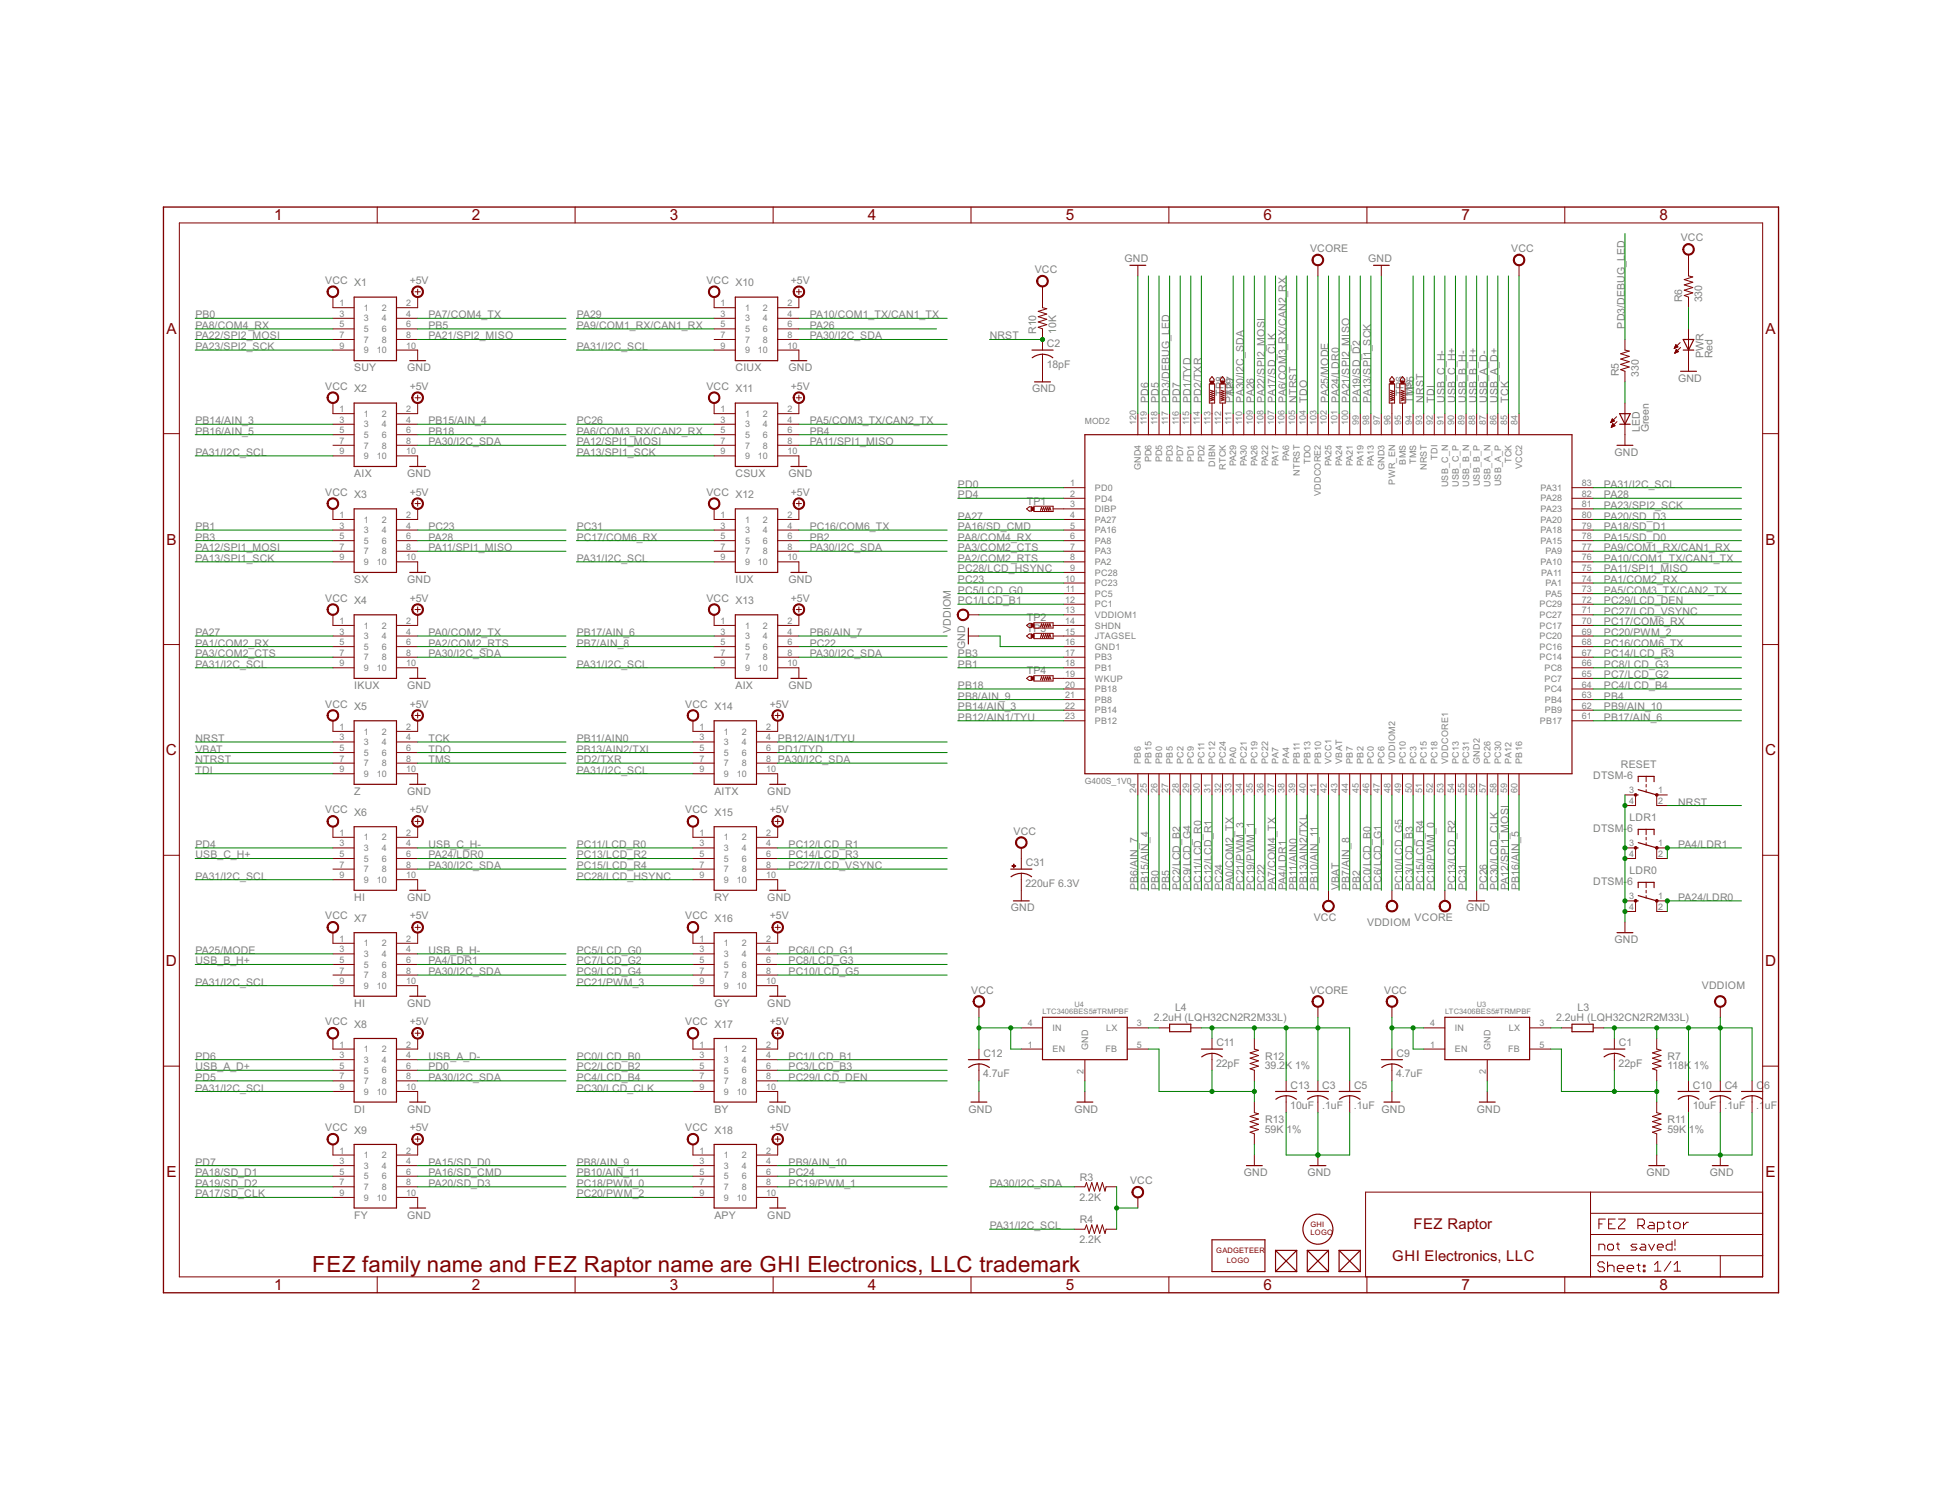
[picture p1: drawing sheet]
<svg xmlns="http://www.w3.org/2000/svg" width="279mm" height="216mm" viewBox="0 0 279 216" stroke-linecap="round" stroke-linejoin="round" font-family="sans-serif">
<defs><g id="words">
<text font-size="3.6" fill="#800000" x="44.9" y="182.9">FEZ family name and FEZ Raptor name are GHI Electronics, LLC trademark</text>
<g font-size="2.5" fill="#800000">
<text x="39.4" y="31.7">1</text>
<text x="67.9" y="31.7">2</text>
<text x="96.4" y="31.7">3</text>
<text x="124.8" y="31.7">4</text>
<text x="153.3" y="31.7">5</text>
<text x="181.8" y="31.7">6</text>
<text x="210.3" y="31.7">7</text>
<text x="238.7" y="31.7">8</text>
<text x="23.9" y="48">A</text>
<text x="254" y="48">A</text>
<text x="23.9" y="78.3">B</text>
<text x="254" y="78.3">B</text>
<text x="23.9" y="108.6">C</text>
<text x="254" y="108.6">C</text>
<text x="23.9" y="139">D</text>
<text x="254" y="139">D</text>
<text x="23.9" y="169.3">E</text>
<text x="254" y="169.3">E</text>
<text x="39.4" y="185.6">1</text>
<text x="67.9" y="185.6">2</text>
<text x="96.4" y="185.6">3</text>
<text x="124.8" y="185.6">4</text>
<text x="153.3" y="185.6">5</text>
<text x="181.8" y="185.6">6</text>
<text x="210.3" y="185.6">7</text>
<text x="238.7" y="185.6">8</text>
</g>
<g font-size="2.4" fill="#800000">
<text x="203.4" y="176.8">FEZ Raptor</text>
<text x="200.3" y="181.4">GHI Electronics, LLC</text>
</g>
<g font-size="1.7" fill="#808080">
<text x="241.8" y="34.7">VCC</text>
<text x="46.8" y="40.8">VCC X1</text>
<text x="58.9" y="40.8">+5V</text>
<text x="101.6" y="40.8">VCC X10</text>
<text x="113.8" y="40.8">+5V</text>
<text x="148.9" y="39.3">VCC</text>
<text x="161.8" y="37.7">GND</text>
<text x="188.5" y="36.3">VCORE</text>
<text x="196.8" y="37.7">GND</text>
<text x="217.4" y="36.3">VCC</text>
<text x="28.1" y="47.3">PA8/COM4_RX</text>
<text x="28.1" y="45.8">PB0</text>
<text x="61.6" y="45.8">PA7/COM4_TX</text>
<text x="61.6" y="47.3">PB5</text>
<text x="83" y="47.3">PA9/COM1_RX/CAN1_RX</text>
<text x="83" y="45.8">PA29</text>
<text x="116.5" y="45.8">PA10/COM1_TX/CAN1_TX</text>
<text x="116.5" y="47.3">PA26</text>
<text x="233.8" y="47.3" transform="rotate(-90 233.8 47.3)">PD3/DEBUG_LED</text>
<text x="242" y="43.5" transform="rotate(-90 242 43.5)">R6</text>
<text x="244.9" y="43.5" transform="rotate(-90 244.9 43.5)">330</text>
<text x="28.1" y="48.8">PA22/SPI2_MOSI</text>
<text x="28.1" y="50.3">PA23/SPI2_SCK</text>
<text x="51" y="53.4">SUY</text>
<text x="58.6" y="53.4">GND</text>
<text x="61.6" y="48.8">PA21/SPI2_MISO</text>
<text x="83" y="50.3">PA31/I2C_SCL</text>
<text x="105.8" y="53.4">CIUX</text>
<text x="113.4" y="53.4">GND</text>
<text x="116.5" y="48.8">PA30/I2C_SDA</text>
<text x="142.4" y="48.8">NRST</text>
<text x="149.1" y="48" transform="rotate(-90 149.1 48)">R10</text>
<text x="150.6" y="52.9">18pF</text>
<text x="150.6" y="50">C2</text>
<text x="152" y="48.1" transform="rotate(-90 152 48.1)">10K</text>
<text x="245.1" y="51.5" transform="rotate(-90 245.1 51.5)">PWR</text>
<text x="246.4" y="51.5" transform="rotate(-90 246.4 51.5)">Red</text>
<text x="46.8" y="56.1">VCC X2</text>
<text x="58.9" y="56.1">+5V</text>
<text x="101.6" y="56.1">VCC X11</text>
<text x="113.8" y="56.1">+5V</text>
<text x="148.5" y="56.4">GND</text>
<text x="165.2" y="57.9" transform="rotate(-90 165.2 57.9)">PD6</text>
<text x="166.7" y="57.9" transform="rotate(-90 166.7 57.9)">PD5</text>
<text x="168.3" y="57.9" transform="rotate(-90 168.3 57.9)">PD3/DEBUG_LED</text>
<text x="169.8" y="57.9" transform="rotate(-90 169.8 57.9)">PD7</text>
<text x="171.3" y="57.9" transform="rotate(-90 171.3 57.9)">PD1/TYD</text>
<text x="172.8" y="57.9" transform="rotate(-90 172.8 57.9)">PD2/TXR</text>
<text x="176" y="56.9" transform="rotate(-90 176 56.9)">TP8</text>
<text x="177.4" y="57.9" transform="rotate(-90 177.4 57.9)">PA29</text>
<text x="177.6" y="56.9" transform="rotate(-90 177.6 56.9)">TP7</text>
<text x="178.9" y="57.9" transform="rotate(-90 178.9 57.9)">PA30/I2C_SDA</text>
<text x="180.5" y="57.9" transform="rotate(-90 180.5 57.9)">PA26</text>
<text x="182" y="57.9" transform="rotate(-90 182 57.9)">PA22/SPI2_MOSI</text>
<text x="183.5" y="57.9" transform="rotate(-90 183.5 57.9)">PA17/SD_CLK</text>
<text x="185" y="57.9" transform="rotate(-90 185 57.9)">PA6/COM3_RX/CAN2_RX</text>
<text x="186.6" y="57.9" transform="rotate(-90 186.6 57.9)">NTRST</text>
<text x="188.1" y="57.9" transform="rotate(-90 188.1 57.9)">TDO</text>
<text x="191.1" y="57.9" transform="rotate(-90 191.1 57.9)">PA25/MODE</text>
<text x="192.6" y="57.9" transform="rotate(-90 192.6 57.9)">PA24/LDR0</text>
<text x="194.2" y="57.9" transform="rotate(-90 194.2 57.9)">PA21/SPI2_MISO</text>
<text x="195.7" y="57.9" transform="rotate(-90 195.7 57.9)">PA19/SD_D2</text>
<text x="197.2" y="57.9" transform="rotate(-90 197.2 57.9)">PA13/SPI1_SCK</text>
<text x="201.9" y="56.9" transform="rotate(-90 201.9 56.9)">TP6</text>
<text x="203.3" y="57.9" transform="rotate(-90 203.3 57.9)">TMS</text>
<text x="203.5" y="56.9" transform="rotate(-90 203.5 56.9)">TP5</text>
<text x="204.8" y="57.9" transform="rotate(-90 204.8 57.9)">NRST</text>
<text x="206.4" y="57.9" transform="rotate(-90 206.4 57.9)">TDI</text>
<text x="207.9" y="57.9" transform="rotate(-90 207.9 57.9)">USB_C_H-</text>
<text x="209.4" y="57.9" transform="rotate(-90 209.4 57.9)">USB_C_H+</text>
<text x="210.9" y="57.9" transform="rotate(-90 210.9 57.9)">USB_B_H-</text>
<text x="212.5" y="57.9" transform="rotate(-90 212.5 57.9)">USB_B_H+</text>
<text x="214" y="57.9" transform="rotate(-90 214 57.9)">USB_A_D-</text>
<text x="215.5" y="57.9" transform="rotate(-90 215.5 57.9)">USB_A_D+</text>
<text x="217" y="57.9" transform="rotate(-90 217 57.9)">TCK</text>
<text x="232.9" y="54.1" transform="rotate(-90 232.9 54.1)">R5</text>
<text x="235.8" y="54.2" transform="rotate(-90 235.8 54.2)">330</text>
<text x="241.4" y="54.9">GND</text>
<text x="28.1" y="65.6">PA31/I2C_SCL</text>
<text x="28.1" y="61">PB14/AIN_3</text>
<text x="28.1" y="62.5">PB16/AIN_5</text>
<text x="61.6" y="64.1">PA30/I2C_SDA</text>
<text x="61.6" y="61">PB15/AIN_4</text>
<text x="61.6" y="62.5">PB18</text>
<text x="83" y="62.5">PA6/COM3_RX/CAN2_RX</text>
<text x="83" y="65.6">PA13/SPI1_SCK</text>
<text x="83" y="64.1">PA12/SPI1_MOSI</text>
<text x="83" y="61">PC26</text>
<text x="116.5" y="61">PA5/COM3_TX/CAN2_TX</text>
<text x="116.5" y="64.1">PA11/SPI1_MISO</text>
<text x="116.5" y="62.5">PB4</text>
<text x="232.3" y="65.6">GND</text>
<text x="235.9" y="62.2" transform="rotate(-90 235.9 62.2)">LED</text>
<text x="237.2" y="62.2" transform="rotate(-90 237.2 62.2)">Green</text>
<text x="46.8" y="71.3">VCC X3</text>
<text x="51" y="68.6">AIX</text>
<text x="58.6" y="68.6">GND</text>
<text x="58.9" y="71.3">+5V</text>
<text x="101.6" y="71.3">VCC X12</text>
<text x="105.8" y="68.6">CSUX</text>
<text x="113.4" y="68.6">GND</text>
<text x="113.8" y="71.3">+5V</text>
<text x="137.8" y="70.2">PD0</text>
<text x="137.8" y="71.7">PD4</text>
<text x="230.8" y="70.2">PA31/I2C_SCL</text>
<text x="230.8" y="71.7">PA28</text>
<text x="28.1" y="77.8">PB3</text>
<text x="28.1" y="76.2">PB1</text>
<text x="61.6" y="76.2">PC23</text>
<text x="61.6" y="77.8">PA28</text>
<text x="83" y="77.8">PC17/COM6_RX</text>
<text x="83" y="76.2">PC31</text>
<text x="116.5" y="76.2">PC16/COM6_TX</text>
<text x="116.5" y="77.8">PB2</text>
<text x="137.8" y="76.2">PA16/SD_CMD</text>
<text x="137.8" y="77.8">PA8/COM4_RX</text>
<text x="137.8" y="74.7">PA27</text>
<text x="147.7" y="72.6">TP1</text>
<text x="230.8" y="77.8">PA15/SD_D0</text>
<text x="230.8" y="76.2">PA18/SD_D1</text>
<text x="230.8" y="74.7">PA20/SD_D3</text>
<text x="230.8" y="73.2">PA23/SPI2_SCK</text>
<text x="28.1" y="80.8">PA13/SPI1_SCK</text>
<text x="28.1" y="79.3">PA12/SPI1_MOSI</text>
<text x="51" y="83.9">SX</text>
<text x="58.6" y="83.9">GND</text>
<text x="61.6" y="79.3">PA11/SPI1_MISO</text>
<text x="83" y="80.8">PA31/I2C_SCL</text>
<text x="105.8" y="83.9">IUX</text>
<text x="113.4" y="83.9">GND</text>
<text x="116.5" y="79.3">PA30/I2C_SDA</text>
<text x="137.8" y="82.3">PC28/LCD_HSYNC</text>
<text x="137.8" y="80.8">PA2/COM2_RTS</text>
<text x="137.8" y="79.3">PA3/COM2_CTS</text>
<text x="137.8" y="83.9">PC23</text>
<text x="230.8" y="79.3">PA9/COM1_RX/CAN1_RX</text>
<text x="230.8" y="80.8">PA10/COM1_TX/CAN1_TX</text>
<text x="230.8" y="83.9">PA1/COM2_RX</text>
<text x="230.8" y="82.3">PA11/SPI1_MISO</text>
<text x="46.8" y="86.5">VCC X4</text>
<text x="58.9" y="86.5">+5V</text>
<text x="101.6" y="86.5">VCC X13</text>
<text x="113.8" y="86.5">+5V</text>
<text x="137.8" y="86.9">PC1/LCD_B1</text>
<text x="137.8" y="85.4">PC5/LCD_G0</text>
<text x="147.7" y="89.4">TP2</text>
<text x="230.8" y="88.4">PC27/LCD_VSYNC</text>
<text x="230.8" y="85.4">PA5/COM3_TX/CAN2_TX</text>
<text x="230.8" y="90">PC17/COM6_RX</text>
<text x="230.8" y="86.9">PC29/LCD_DEN</text>
<text x="28.1" y="94.5">PA3/COM2_CTS</text>
<text x="28.1" y="93">PA1/COM2_RX</text>
<text x="28.1" y="91.5">PA27</text>
<text x="61.6" y="94.5">PA30/I2C_SDA</text>
<text x="61.6" y="93">PA2/COM2_RTS</text>
<text x="61.6" y="91.5">PA0/COM2_TX</text>
<text x="83" y="91.5">PB17/AIN_6</text>
<text x="83" y="93">PB7/AIN_8</text>
<text x="116.5" y="94.5">PA30/I2C_SDA</text>
<text x="116.5" y="91.5">PB6/AIN_7</text>
<text x="116.5" y="93">PC22</text>
<text x="136.8" y="91.1" transform="rotate(-90 136.8 91.1)">VDDIOM</text>
<text x="137.8" y="94.5">PB3</text>
<text x="138.9" y="93.4" transform="rotate(-90 138.9 93.4)">GND</text>
<text x="147.7" y="90.9">TP3</text>
<text x="230.8" y="94.5">PC14/LCD_R3</text>
<text x="230.8" y="91.5">PC20/PWM_2</text>
<text x="230.8" y="93">PC16/COM6_TX</text>
<text x="28.1" y="96.1">PA31/I2C_SCL</text>
<text x="46.8" y="101.8">VCC X5</text>
<text x="51" y="99.1">IKUX</text>
<text x="58.6" y="99.1">GND</text>
<text x="58.9" y="101.8">+5V</text>
<text x="83" y="96.1">PA31/I2C_SCL</text>
<text x="98.6" y="101.8">VCC X14</text>
<text x="105.8" y="99.1">AIX</text>
<text x="110.7" y="101.8">+5V</text>
<text x="113.4" y="99.1">GND</text>
<text x="137.8" y="100.6">PB8/AIN_9</text>
<text x="137.8" y="96.1">PB1</text>
<text x="137.8" y="99.1">PB18</text>
<text x="147.7" y="97">TP4</text>
<text x="230.8" y="99.1">PC4/LCD_B4</text>
<text x="230.8" y="97.6">PC7/LCD_G2</text>
<text x="230.8" y="96.1">PC8/LCD_G3</text>
<text x="230.8" y="100.6">PB4</text>
<text x="28.1" y="106.7">NRST</text>
<text x="61.6" y="106.7">TCK</text>
<text x="83" y="106.7">PB11/AIN0</text>
<text x="111.9" y="106.7">PB12/AIN1/TYU</text>
<text x="137.8" y="103.7">PB12/AIN1/TYU</text>
<text x="137.8" y="102.2">PB14/AIN_3</text>
<text x="230.8" y="103.7">PB17/AIN_6</text>
<text x="230.8" y="102.2">PB9/AIN_10</text>
<text x="28.1" y="111.3">TDI</text>
<text x="28.1" y="109.8">NTRST</text>
<text x="28.1" y="108.2">VBAT</text>
<text x="61.6" y="109.8">TMS</text>
<text x="61.6" y="108.2">TDO</text>
<text x="83" y="111.3">PA31/I2C_SCL</text>
<text x="83" y="108.2">PB13/AIN2/TXL</text>
<text x="83" y="109.8">PD2/TXR</text>
<text x="111.9" y="109.8">PA30/I2C_SDA</text>
<text x="111.9" y="108.2">PD1/TYD</text>
<text x="229.2" y="112.1">DTSM-6</text>
<text x="233.2" y="110.5">RESET</text>
<text x="46.8" y="117">VCC X6</text>
<text x="51" y="114.3">Z</text>
<text x="58.6" y="114.3">GND</text>
<text x="58.9" y="117">+5V</text>
<text x="98.6" y="117">VCC X15</text>
<text x="102.8" y="114.3">AITX</text>
<text x="110.4" y="114.3">GND</text>
<text x="110.7" y="117">+5V</text>
<text x="229.2" y="119.7">DTSM-</text>
<text x="234.1" y="119.7">6</text>
<text x="234.5" y="118.1">LDR1</text>
<text x="241.4" y="115.9">NRST</text>
<text x="28.1" y="123.5">USB_C_H+</text>
<text x="28.1" y="122">PD4</text>
<text x="61.6" y="123.5">PA24/LDR0</text>
<text x="61.6" y="122">USB_C_H-</text>
<text x="61.6" y="125">PA30/I2C_SDA</text>
<text x="83" y="122">PC11/LCD_R0</text>
<text x="83" y="123.5">PC13/LCD_R2</text>
<text x="83" y="125">PC15/LCD_R4</text>
<text x="113.4" y="122">PC12/LCD_R1</text>
<text x="113.4" y="123.5">PC14/LCD_R3</text>
<text x="113.4" y="125">PC27/LCD_VSYNC</text>
<text x="145.8" y="120.1">VCC</text>
<text x="147.6" y="124.6">C31</text>
<text x="234.5" y="125.8">LDR0</text>
<text x="241.4" y="122">PA4/LDR1</text>
<text x="28.1" y="126.5">PA31/I2C_SCL</text>
<text x="51" y="129.6">HI</text>
<text x="58.6" y="129.6">GND</text>
<text x="83" y="126.5">PC28/LCD_HSYNC</text>
<text x="102.8" y="129.6">RY</text>
<text x="110.4" y="129.6">GND</text>
<text x="145.4" y="131.1">GND</text>
<text x="147.5" y="127.5">220uF 6.3V</text>
<text x="163.7" y="128" transform="rotate(-90 163.7 128)">PB6/AIN_7</text>
<text x="165.2" y="128" transform="rotate(-90 165.2 128)">PB15/AIN_4</text>
<text x="166.7" y="128" transform="rotate(-90 166.7 128)">PB0</text>
<text x="168.3" y="128" transform="rotate(-90 168.3 128)">PB5</text>
<text x="169.8" y="128" transform="rotate(-90 169.8 128)">PC2/LCD_B2</text>
<text x="171.3" y="128" transform="rotate(-90 171.3 128)">PC9/LCD_G4</text>
<text x="172.8" y="128" transform="rotate(-90 172.8 128)">PC11/LCD_R0</text>
<text x="174.4" y="128" transform="rotate(-90 174.4 128)">PC12/LCD_R1</text>
<text x="175.9" y="128" transform="rotate(-90 175.9 128)">PC24</text>
<text x="177.4" y="128" transform="rotate(-90 177.4 128)">PA0/COM2_TX</text>
<text x="178.9" y="128" transform="rotate(-90 178.9 128)">PC21/PWM_3</text>
<text x="180.5" y="128" transform="rotate(-90 180.5 128)">PC19/PWM_1</text>
<text x="182" y="128" transform="rotate(-90 182 128)">PC22</text>
<text x="183.5" y="128" transform="rotate(-90 183.5 128)">PA7/COM4_TX</text>
<text x="185" y="128" transform="rotate(-90 185 128)">PA4/LDR1</text>
<text x="186.6" y="128" transform="rotate(-90 186.6 128)">PB11/AIN0</text>
<text x="188.1" y="128" transform="rotate(-90 188.1 128)">PB13/AIN2/TXL</text>
<text x="189.6" y="128" transform="rotate(-90 189.6 128)">PB10/AIN_11</text>
<text x="192.6" y="128" transform="rotate(-90 192.6 128)">VBAT</text>
<text x="194.2" y="128" transform="rotate(-90 194.2 128)">PB7/AIN_8</text>
<text x="195.7" y="128" transform="rotate(-90 195.7 128)">PB2</text>
<text x="197.2" y="128" transform="rotate(-90 197.2 128)">PC0/LCD_B0</text>
<text x="198.7" y="128" transform="rotate(-90 198.7 128)">PC6/LCD_G1</text>
<text x="201.8" y="128" transform="rotate(-90 201.8 128)">PC10/LCD_G5</text>
<text x="203.3" y="128" transform="rotate(-90 203.3 128)">PC3/LCD_B3</text>
<text x="204.8" y="128" transform="rotate(-90 204.8 128)">PC15/LCD_R4</text>
<text x="206.4" y="128" transform="rotate(-90 206.4 128)">PC18/PWM_0</text>
<text x="209.4" y="128" transform="rotate(-90 209.4 128)">PC13/LCD_R2</text>
<text x="210.9" y="128" transform="rotate(-90 210.9 128)">PC31</text>
<text x="211" y="131.1">GND</text>
<text x="214" y="128" transform="rotate(-90 214 128)">PC26</text>
<text x="215.5" y="128" transform="rotate(-90 215.5 128)">PC30/LCD_CLK</text>
<text x="217" y="128" transform="rotate(-90 217 128)">PA12/SPI1_MOSI</text>
<text x="218.6" y="128" transform="rotate(-90 218.6 128)">PB16/AIN_5</text>
<text x="229.2" y="127.3">DTSM-</text>
<text x="234.1" y="127.3">6</text>
<text x="241.4" y="129.6">PA24/LDR0</text>
<text x="28.1" y="137.2">PA25/MODE</text>
<text x="46.8" y="132.2">VCC X7</text>
<text x="58.9" y="132.2">+5V</text>
<text x="61.6" y="137.2">USB_B_H-</text>
<text x="83" y="137.2">PC5/LCD_G0</text>
<text x="98.6" y="132.2">VCC X16</text>
<text x="110.7" y="132.2">+5V</text>
<text x="113.4" y="137.2">PC6/LCD_G1</text>
<text x="189" y="132.5">VCC</text>
<text x="196.7" y="133.1">VDDIOM</text>
<text x="203.5" y="132.5">VCORE</text>
<text x="232.3" y="135.7">GND</text>
<text x="28.1" y="138.7">USB_B_H+</text>
<text x="28.1" y="141.8">PA31/I2C_SCL</text>
<text x="61.6" y="138.7">PA4/LDR1</text>
<text x="61.6" y="140.2">PA30/I2C_SDA</text>
<text x="83" y="140.2">PC9/LCD_G4</text>
<text x="83" y="138.7">PC7/LCD_G2</text>
<text x="83" y="141.8">PC21/PWM_3</text>
<text x="113.4" y="140.2">PC10/LCD_G5</text>
<text x="113.4" y="138.7">PC8/LCD_G3</text>
<text x="139.7" y="142.9">VCC</text>
<text x="188.5" y="142.9">VCORE</text>
<text x="199.2" y="142.9">VCC</text>
<text x="244.9" y="142.3">VDDIOM</text>
<text x="46.8" y="147.5">VCC X8</text>
<text x="51" y="144.8">HI</text>
<text x="58.6" y="144.8">GND</text>
<text x="58.9" y="147.5">+5V</text>
<text x="98.6" y="147.5">VCC X17</text>
<text x="102.8" y="144.8">GY</text>
<text x="110.4" y="144.8">GND</text>
<text x="110.7" y="147.5">+5V</text>
<text x="166" y="146.8">2.2uH (LQH32CN2R2M33L)</text>
<text x="169.1" y="145.4">L4</text>
<text x="223.9" y="146.8">2.2uH (LQH32CN2R2M33L)</text>
<text x="227" y="145.4">L3</text>
<text x="28.1" y="154">USB_A_D+</text>
<text x="28.1" y="155.5">PD5</text>
<text x="28.1" y="152.4">PD6</text>
<text x="61.6" y="152.4">USB_A_D-</text>
<text x="61.6" y="155.5">PA30/I2C_SDA</text>
<text x="61.6" y="154">PD0</text>
<text x="83" y="152.4">PC0/LCD_B0</text>
<text x="83" y="155.5">PC4/LCD_B4</text>
<text x="83" y="154">PC2/LCD_B2</text>
<text x="113.4" y="154">PC3/LCD_B3</text>
<text x="113.4" y="152.4">PC1/LCD_B1</text>
<text x="113.4" y="155.5">PC29/LCD_DEN</text>
<text x="141.5" y="154.9">4.7uF</text>
<text x="141.5" y="152">C12</text>
<text x="175" y="153.4">22pF</text>
<text x="175" y="150.5">C11</text>
<text x="182" y="153.8">39.2K 1%</text>
<text x="182" y="152.4">R12</text>
<text x="200.9" y="154.9">4.7uF</text>
<text x="200.9" y="152">C9</text>
<text x="232.9" y="153.4">22pF</text>
<text x="232.9" y="150.5">C1</text>
<text x="239.9" y="153.8">118K</text>
<text x="239.9" y="152.4">R7</text>
<text x="243.7" y="153.8">1%</text>
<text x="28.1" y="157">PA31/I2C_SCL</text>
<text x="51" y="160">DI</text>
<text x="58.6" y="160">GND</text>
<text x="83" y="157">PC30/LCD_CLK</text>
<text x="102.8" y="160">BY</text>
<text x="110.4" y="160">GND</text>
<text x="139.3" y="160">GND</text>
<text x="154.6" y="160">GND</text>
<text x="182" y="161.6">R13</text>
<text x="185.6" y="159.5">10uF .1uF</text>
<text x="185.7" y="156.6">C13</text>
<text x="190.2" y="156.6">C3</text>
<text x="194.8" y="159.5">.1uF</text>
<text x="194.8" y="156.6">C5</text>
<text x="198.8" y="160">GND</text>
<text x="212.5" y="160">GND</text>
<text x="239.9" y="161.6">R11</text>
<text x="243.5" y="159.5">10uF .1uF</text>
<text x="243.6" y="156.6">C10</text>
<text x="248.1" y="156.6">C4</text>
<text x="252.7" y="159.5">.1</text>
<text x="252.7" y="156.6">C</text>
<text x="253.8" y="156.6">6</text>
<text x="253.9" y="159.5">uF</text>
<text x="28.1" y="167.7">PD7</text>
<text x="46.8" y="162.7">VCC X9</text>
<text x="58.9" y="162.7">+5V</text>
<text x="61.6" y="167.7">PA15/SD_D0</text>
<text x="83" y="167.7">PB8/AIN_9</text>
<text x="98.6" y="162.7">VCC X18</text>
<text x="110.7" y="162.7">+5V</text>
<text x="113.4" y="167.7">PB9/AIN_10</text>
<text x="182" y="162.9">59K</text>
<text x="185.1" y="162.9">1%</text>
<text x="239.9" y="162.9">59K</text>
<text x="243" y="162.9">1%</text>
<text x="28.1" y="169.2">PA18/SD_D1</text>
<text x="28.1" y="172.2">PA17/SD_CLK</text>
<text x="28.1" y="170.7">PA19/SD_D2</text>
<text x="61.6" y="170.7">PA20/SD_D3</text>
<text x="61.6" y="169.2">PA16/SD_CMD</text>
<text x="83" y="169.2">PB10/AIN_11</text>
<text x="83" y="172.2">PC20/PWM_2</text>
<text x="83" y="170.7">PC18/PWM_0</text>
<text x="113.4" y="170.7">PC19/PWM_1</text>
<text x="113.4" y="169.2">PC24</text>
<text x="142.4" y="170.7">PA30/I2C_SDA</text>
<text x="155.3" y="172.7">2.2K</text>
<text x="155.3" y="169.8">R3</text>
<text x="162.6" y="170.3">VCC</text>
<text x="179" y="169.2">GND</text>
<text x="188.1" y="169.2">GND</text>
<text x="236.9" y="169.2">GND</text>
<text x="246" y="169.2">GND</text>
<text x="51" y="175.3">FY</text>
<text x="58.6" y="175.3">GND</text>
<text x="102.8" y="175.3">APY</text>
<text x="110.4" y="175.3">GND</text>
<text x="142.4" y="176.8">PA31/I2C_SCL</text>
<text x="155.3" y="178.8">2.2K</text>
<text x="155.3" y="175.9">R4</text>
</g>
<g font-size="1.4" fill="#808080">
<text x="48.8" y="44">1</text>
<text x="48.8" y="45.6">3</text>
<text x="48.8" y="47.1">5</text>
<text x="52.3" y="44.7">1</text>
<text x="52.3" y="46.2">3</text>
<text x="52.3" y="47.8">5</text>
<text x="54.9" y="44.7">2</text>
<text x="54.9" y="46.2">4</text>
<text x="54.9" y="47.8">6</text>
<text x="58.4" y="44">2</text>
<text x="58.4" y="45.6">4</text>
<text x="58.4" y="47.1">6</text>
<text x="103.7" y="44">1</text>
<text x="103.7" y="45.6">3</text>
<text x="103.7" y="47.1">5</text>
<text x="107.2" y="44.7">1</text>
<text x="107.2" y="46.2">3</text>
<text x="107.2" y="47.8">5</text>
<text x="109.8" y="44.7">2</text>
<text x="109.8" y="46.2">4</text>
<text x="109.8" y="47.8">6</text>
<text x="113.3" y="44">2</text>
<text x="113.3" y="45.6">4</text>
<text x="113.3" y="47.1">6</text>
<text x="48.8" y="48.6">7</text>
<text x="48.8" y="50.1">9</text>
<text x="52.3" y="49.3">7</text>
<text x="52.3" y="50.8">9</text>
<text x="54.2" y="50.8">10</text>
<text x="54.9" y="49.3">8</text>
<text x="58.4" y="48.6">8</text>
<text x="58.4" y="50.1">10</text>
<text x="103.7" y="48.6">7</text>
<text x="103.7" y="50.1">9</text>
<text x="107.2" y="49.3">7</text>
<text x="107.2" y="50.8">9</text>
<text x="109.1" y="50.8">10</text>
<text x="109.8" y="49.3">8</text>
<text x="113.3" y="48.6">8</text>
<text x="113.3" y="50.1">10</text>
<text x="48.8" y="59.3">1</text>
<text x="52.3" y="59.9">1</text>
<text x="54.9" y="59.9">2</text>
<text x="58.4" y="59.3">2</text>
<text x="103.7" y="59.3">1</text>
<text x="107.2" y="59.9">1</text>
<text x="109.8" y="59.9">2</text>
<text x="113.3" y="59.3">2</text>
<text x="48.8" y="60.8">3</text>
<text x="48.8" y="62.3">5</text>
<text x="48.8" y="63.8">7</text>
<text x="48.8" y="65.4">9</text>
<text x="52.3" y="61.5">3</text>
<text x="52.3" y="63">5</text>
<text x="52.3" y="64.5">7</text>
<text x="54.9" y="61.5">4</text>
<text x="54.9" y="63">6</text>
<text x="54.9" y="64.5">8</text>
<text x="58.4" y="60.8">4</text>
<text x="58.4" y="62.3">6</text>
<text x="58.4" y="63.8">8</text>
<text x="58.4" y="65.4">10</text>
<text x="103.7" y="60.8">3</text>
<text x="103.7" y="62.3">5</text>
<text x="103.7" y="63.8">7</text>
<text x="103.7" y="65.4">9</text>
<text x="107.2" y="61.5">3</text>
<text x="107.2" y="63">5</text>
<text x="107.2" y="64.5">7</text>
<text x="109.8" y="61.5">4</text>
<text x="109.8" y="63">6</text>
<text x="109.8" y="64.5">8</text>
<text x="113.3" y="60.8">4</text>
<text x="113.3" y="62.3">6</text>
<text x="113.3" y="63.8">8</text>
<text x="113.3" y="65.4">10</text>
<text x="156.1" y="61">MOD2</text>
<text x="163.5" y="61.1" transform="rotate(-90 163.5 61.1)">120</text>
<text x="165" y="61.1" transform="rotate(-90 165 61.1)">119</text>
<text x="166.5" y="61.1" transform="rotate(-90 166.5 61.1)">118</text>
<text x="168.1" y="61.1" transform="rotate(-90 168.1 61.1)">117</text>
<text x="169.6" y="61.1" transform="rotate(-90 169.6 61.1)">116</text>
<text x="171.1" y="61.1" transform="rotate(-90 171.1 61.1)">115</text>
<text x="172.6" y="61.1" transform="rotate(-90 172.6 61.1)">114</text>
<text x="174.2" y="61.1" transform="rotate(-90 174.2 61.1)">113</text>
<text x="175.7" y="61.1" transform="rotate(-90 175.7 61.1)">112</text>
<text x="177.2" y="61.1" transform="rotate(-90 177.2 61.1)">111</text>
<text x="178.7" y="61.1" transform="rotate(-90 178.7 61.1)">110</text>
<text x="180.2" y="61.1" transform="rotate(-90 180.2 61.1)">109</text>
<text x="181.8" y="61.1" transform="rotate(-90 181.8 61.1)">108</text>
<text x="183.3" y="61.1" transform="rotate(-90 183.3 61.1)">107</text>
<text x="184.8" y="61.1" transform="rotate(-90 184.8 61.1)">106</text>
<text x="186.3" y="61.1" transform="rotate(-90 186.3 61.1)">105</text>
<text x="187.9" y="61.1" transform="rotate(-90 187.9 61.1)">104</text>
<text x="189.4" y="61.1" transform="rotate(-90 189.4 61.1)">103</text>
<text x="190.9" y="61.1" transform="rotate(-90 190.9 61.1)">102</text>
<text x="192.4" y="61.1" transform="rotate(-90 192.4 61.1)">101</text>
<text x="194" y="61.1" transform="rotate(-90 194 61.1)">100</text>
<text x="195.5" y="61.1" transform="rotate(-90 195.5 61.1)">99</text>
<text x="197" y="61.1" transform="rotate(-90 197 61.1)">98</text>
<text x="198.5" y="61.1" transform="rotate(-90 198.5 61.1)">97</text>
<text x="200.1" y="61.1" transform="rotate(-90 200.1 61.1)">96</text>
<text x="201.6" y="61.1" transform="rotate(-90 201.6 61.1)">95</text>
<text x="203.1" y="61.1" transform="rotate(-90 203.1 61.1)">94</text>
<text x="204.6" y="61.1" transform="rotate(-90 204.6 61.1)">93</text>
<text x="206.1" y="61.1" transform="rotate(-90 206.1 61.1)">92</text>
<text x="207.7" y="61.1" transform="rotate(-90 207.7 61.1)">91</text>
<text x="209.2" y="61.1" transform="rotate(-90 209.2 61.1)">90</text>
<text x="210.7" y="61.1" transform="rotate(-90 210.7 61.1)">89</text>
<text x="212.2" y="61.1" transform="rotate(-90 212.2 61.1)">88</text>
<text x="213.8" y="61.1" transform="rotate(-90 213.8 61.1)">87</text>
<text x="215.3" y="61.1" transform="rotate(-90 215.3 61.1)">86</text>
<text x="216.8" y="61.1" transform="rotate(-90 216.8 61.1)">85</text>
<text x="218.3" y="61.1" transform="rotate(-90 218.3 61.1)">84</text>
<text x="52.3" y="66">9</text>
<text x="54.2" y="66">10</text>
<text x="107.2" y="66">9</text>
<text x="109.1" y="66">10</text>
<text x="154" y="69.9">1</text>
<text x="154" y="71.5">2</text>
<text x="157.5" y="70.6">PD0</text>
<text x="164.2" y="67.6" transform="rotate(-90 164.2 67.6)">GND4</text>
<text x="165.7" y="66.5" transform="rotate(-90 165.7 66.5)">PD6</text>
<text x="167.2" y="66.5" transform="rotate(-90 167.2 66.5)">PD5</text>
<text x="168.7" y="66.5" transform="rotate(-90 168.7 66.5)">PD3</text>
<text x="170.2" y="66.5" transform="rotate(-90 170.2 66.5)">PD7</text>
<text x="171.8" y="66.5" transform="rotate(-90 171.8 66.5)">PD1</text>
<text x="173.3" y="66.5" transform="rotate(-90 173.3 66.5)">PD2</text>
<text x="174.8" y="67.2" transform="rotate(-90 174.8 67.2)">DIBN</text>
<text x="176.3" y="67.6" transform="rotate(-90 176.3 67.6)">RTCK</text>
<text x="177.9" y="67.1" transform="rotate(-90 177.9 67.1)">PA29</text>
<text x="179.4" y="67.1" transform="rotate(-90 179.4 67.1)">PA30</text>
<text x="180.9" y="67.1" transform="rotate(-90 180.9 67.1)">PA26</text>
<text x="182.4" y="67.1" transform="rotate(-90 182.4 67.1)">PA22</text>
<text x="184" y="67.1" transform="rotate(-90 184 67.1)">PA17</text>
<text x="185.5" y="66.4" transform="rotate(-90 185.5 66.4)">PA6</text>
<text x="187" y="68.5" transform="rotate(-90 187 68.5)">NTRST</text>
<text x="188.5" y="66.8" transform="rotate(-90 188.5 66.8)">TDO</text>
<text x="190.1" y="71.4" transform="rotate(-90 190.1 71.4)">VDDCORE2</text>
<text x="191.6" y="67.1" transform="rotate(-90 191.6 67.1)">PA25</text>
<text x="193.1" y="67.1" transform="rotate(-90 193.1 67.1)">PA24</text>
<text x="194.6" y="67.1" transform="rotate(-90 194.6 67.1)">PA21</text>
<text x="196.1" y="67.1" transform="rotate(-90 196.1 67.1)">PA19</text>
<text x="197.7" y="67.1" transform="rotate(-90 197.7 67.1)">PA13</text>
<text x="199.2" y="67.6" transform="rotate(-90 199.2 67.6)">GND3</text>
<text x="200.7" y="69.7" transform="rotate(-90 200.7 69.7)">PWR_EN</text>
<text x="202.2" y="66.9" transform="rotate(-90 202.2 66.9)">BMS</text>
<text x="203.8" y="66.8" transform="rotate(-90 203.8 66.8)">TMS</text>
<text x="205.3" y="67.6" transform="rotate(-90 205.3 67.6)">NRST</text>
<text x="206.8" y="66.1" transform="rotate(-90 206.8 66.1)">TDI</text>
<text x="208.3" y="70.1" transform="rotate(-90 208.3 70.1)">USB_C_N</text>
<text x="209.9" y="70" transform="rotate(-90 209.9 70)">USB_C_P</text>
<text x="211.4" y="70" transform="rotate(-90 211.4 70)">USB_B_N</text>
<text x="212.9" y="70" transform="rotate(-90 212.9 70)">USB_B_P</text>
<text x="214.4" y="70" transform="rotate(-90 214.4 70)">USB_A_N</text>
<text x="216" y="70" transform="rotate(-90 216 70)">USB_A_P</text>
<text x="217.5" y="66.6" transform="rotate(-90 217.5 66.6)">TCK</text>
<text x="219" y="67.5" transform="rotate(-90 219 67.5)">VCC2</text>
<text x="221.6" y="70.6">PA31</text>
<text x="227.6" y="71.5">82</text>
<text x="227.6" y="69.9">83</text>
<text x="48.8" y="74.5">1</text>
<text x="48.8" y="76">3</text>
<text x="48.8" y="77.6">5</text>
<text x="52.3" y="75.2">1</text>
<text x="52.3" y="76.7">3</text>
<text x="54.9" y="75.2">2</text>
<text x="54.9" y="76.7">4</text>
<text x="58.4" y="74.5">2</text>
<text x="58.4" y="76">4</text>
<text x="58.4" y="77.6">6</text>
<text x="103.7" y="74.5">1</text>
<text x="103.7" y="76">3</text>
<text x="103.7" y="77.6">5</text>
<text x="107.2" y="75.2">1</text>
<text x="107.2" y="76.7">3</text>
<text x="109.8" y="75.2">2</text>
<text x="109.8" y="76.7">4</text>
<text x="113.3" y="74.5">2</text>
<text x="113.3" y="76">4</text>
<text x="113.3" y="77.6">6</text>
<text x="154" y="73">3</text>
<text x="154" y="74.5">4</text>
<text x="154" y="76">5</text>
<text x="154" y="77.6">6</text>
<text x="157.5" y="72.1">PD4</text>
<text x="157.5" y="73.7">DIBP</text>
<text x="157.5" y="75.2">PA27</text>
<text x="157.5" y="76.7">PA16</text>
<text x="221.6" y="76.7">PA18</text>
<text x="221.6" y="75.2">PA20</text>
<text x="221.6" y="73.7">PA23</text>
<text x="221.6" y="72.1">PA28</text>
<text x="227.6" y="77.6">78</text>
<text x="227.6" y="76">79</text>
<text x="227.6" y="74.5">80</text>
<text x="227.6" y="73">81</text>
<text x="48.8" y="79.1">7</text>
<text x="48.8" y="80.6">9</text>
<text x="52.3" y="78.2">5</text>
<text x="52.3" y="79.8">7</text>
<text x="52.3" y="81.3">9</text>
<text x="54.2" y="81.3">10</text>
<text x="54.9" y="78.2">6</text>
<text x="54.9" y="79.7">8</text>
<text x="58.4" y="79.1">8</text>
<text x="58.4" y="80.6">10</text>
<text x="103.7" y="79.1">7</text>
<text x="103.7" y="80.6">9</text>
<text x="107.2" y="78.2">5</text>
<text x="107.2" y="79.8">7</text>
<text x="107.2" y="81.3">9</text>
<text x="109.1" y="81.3">10</text>
<text x="109.8" y="78.2">6</text>
<text x="109.8" y="79.7">8</text>
<text x="113.3" y="79.1">8</text>
<text x="113.3" y="80.6">10</text>
<text x="153.2" y="83.7">10</text>
<text x="154" y="79.1">7</text>
<text x="154" y="80.6">8</text>
<text x="154" y="82.1">9</text>
<text x="157.5" y="78.2">PA8</text>
<text x="157.5" y="79.8">PA3</text>
<text x="157.5" y="81.3">PA2</text>
<text x="157.5" y="82.8">PC28</text>
<text x="221.6" y="81.3">PA10</text>
<text x="221.6" y="78.2">PA15</text>
<text x="221.7" y="82.8">PA11</text>
<text x="222.3" y="79.7">PA9</text>
<text x="227.6" y="83.7">74</text>
<text x="227.6" y="82.1">75</text>
<text x="227.6" y="80.6">76</text>
<text x="227.6" y="79.1">77</text>
<text x="48.8" y="89.7">1</text>
<text x="58.4" y="89.7">2</text>
<text x="103.7" y="89.7">1</text>
<text x="113.3" y="89.7">2</text>
<text x="153.2" y="86.7">12</text>
<text x="153.2" y="88.2">13</text>
<text x="153.2" y="89.7">14</text>
<text x="153.3" y="85.2">11</text>
<text x="157.5" y="84.3">PC23</text>
<text x="157.5" y="85.8">PC5</text>
<text x="157.5" y="87.4">PC1</text>
<text x="157.5" y="88.9">VDDIOM1</text>
<text x="221.5" y="88.9">PC27</text>
<text x="221.5" y="87.4">PC29</text>
<text x="222.3" y="85.8">PA5</text>
<text x="222.3" y="84.3">PA1</text>
<text x="227.6" y="89.7">70</text>
<text x="227.6" y="88.2">71</text>
<text x="227.6" y="86.7">72</text>
<text x="227.6" y="85.2">73</text>
<text x="48.8" y="91.3">3</text>
<text x="48.8" y="92.8">5</text>
<text x="48.8" y="94.3">7</text>
<text x="48.8" y="95.8">9</text>
<text x="52.3" y="90.4">1</text>
<text x="52.3" y="91.9">3</text>
<text x="52.3" y="93.5">5</text>
<text x="52.3" y="95">7</text>
<text x="54.9" y="90.4">2</text>
<text x="54.9" y="91.9">4</text>
<text x="54.9" y="93.5">6</text>
<text x="54.9" y="95">8</text>
<text x="58.4" y="91.3">4</text>
<text x="58.4" y="92.8">6</text>
<text x="58.4" y="94.3">8</text>
<text x="58.4" y="95.8">10</text>
<text x="103.7" y="91.3">3</text>
<text x="103.7" y="92.8">5</text>
<text x="103.7" y="94.3">7</text>
<text x="103.7" y="95.8">9</text>
<text x="107.2" y="90.4">1</text>
<text x="107.2" y="91.9">3</text>
<text x="107.2" y="93.5">5</text>
<text x="107.2" y="95">7</text>
<text x="109.8" y="90.4">2</text>
<text x="109.8" y="91.9">4</text>
<text x="109.8" y="93.5">6</text>
<text x="109.8" y="95">8</text>
<text x="113.3" y="91.3">4</text>
<text x="113.3" y="92.8">6</text>
<text x="113.3" y="94.3">8</text>
<text x="113.3" y="95.8">10</text>
<text x="153.2" y="91.3">15</text>
<text x="153.2" y="92.8">16</text>
<text x="153.2" y="94.3">17</text>
<text x="153.2" y="95.8">18</text>
<text x="157.5" y="90.4">SHDN</text>
<text x="157.5" y="91.9">JTAGSEL</text>
<text x="157.5" y="93.5">GND1</text>
<text x="157.5" y="95">PB3</text>
<text x="221.5" y="95">PC14</text>
<text x="221.5" y="93.5">PC16</text>
<text x="221.5" y="91.9">PC20</text>
<text x="221.5" y="90.4">PC17</text>
<text x="227.6" y="95.8">66</text>
<text x="227.6" y="94.3">67</text>
<text x="227.6" y="92.8">68</text>
<text x="227.6" y="91.3">69</text>
<text x="52.3" y="96.5">9</text>
<text x="54.2" y="96.5">10</text>
<text x="107.2" y="96.5">9</text>
<text x="109.1" y="96.5">10</text>
<text x="153.2" y="97.4">19</text>
<text x="153.2" y="98.9">20</text>
<text x="153.2" y="100.4">21</text>
<text x="153.2" y="101.9">22</text>
<text x="157.5" y="96.5">PB1</text>
<text x="157.5" y="98">WKUP</text>
<text x="157.5" y="99.6">PB18</text>
<text x="157.5" y="101.1">PB8</text>
<text x="222.2" y="99.6">PC4</text>
<text x="222.2" y="98">PC7</text>
<text x="222.2" y="96.5">PC8</text>
<text x="222.3" y="101.1">PB4</text>
<text x="227.6" y="101.9">62</text>
<text x="227.6" y="100.4">63</text>
<text x="227.6" y="98.9">64</text>
<text x="227.6" y="97.4">65</text>
<text x="48.8" y="105">1</text>
<text x="48.8" y="106.5">3</text>
<text x="52.3" y="105.7">1</text>
<text x="52.3" y="107.2">3</text>
<text x="54.9" y="105.7">2</text>
<text x="54.9" y="107.2">4</text>
<text x="58.4" y="105">2</text>
<text x="58.4" y="106.5">4</text>
<text x="100.6" y="105">1</text>
<text x="100.6" y="106.5">3</text>
<text x="104.2" y="105.7">1</text>
<text x="104.2" y="107.2">3</text>
<text x="106.7" y="105.7">2</text>
<text x="106.7" y="107.2">4</text>
<text x="110.2" y="105">2</text>
<text x="110.2" y="106.5">4</text>
<text x="153.2" y="103.5">23</text>
<text x="157.5" y="102.6">PB14</text>
<text x="157.5" y="104.1">PB12</text>
<text x="221.5" y="104.1">PB17</text>
<text x="222.3" y="102.6">PB9</text>
<text x="227.6" y="103.5">61</text>
<text x="48.8" y="108">5</text>
<text x="48.8" y="109.6">7</text>
<text x="48.8" y="111.1">9</text>
<text x="52.3" y="108.7">5</text>
<text x="52.3" y="110.2">7</text>
<text x="52.3" y="111.7">9</text>
<text x="54.2" y="111.7">10</text>
<text x="54.9" y="108.7">6</text>
<text x="54.9" y="110.2">8</text>
<text x="58.4" y="108">6</text>
<text x="58.4" y="109.6">8</text>
<text x="58.4" y="111.1">10</text>
<text x="100.6" y="108">5</text>
<text x="100.6" y="109.6">7</text>
<text x="100.6" y="111.1">9</text>
<text x="104.2" y="108.7">5</text>
<text x="104.2" y="110.2">7</text>
<text x="104.2" y="111.7">9</text>
<text x="106" y="111.7">10</text>
<text x="106.7" y="108.7">6</text>
<text x="106.7" y="110.2">8</text>
<text x="110.2" y="108">6</text>
<text x="110.2" y="109.6">8</text>
<text x="110.2" y="111.1">10</text>
<text x="156.1" y="112.8">G400S_1V0</text>
<text x="164.2" y="109.9" transform="rotate(-90 164.2 109.9)">PB6</text>
<text x="165.7" y="109.9" transform="rotate(-90 165.7 109.9)">PB15</text>
<text x="167.2" y="109.9" transform="rotate(-90 167.2 109.9)">PB0</text>
<text x="168.7" y="109.9" transform="rotate(-90 168.7 109.9)">PB5</text>
<text x="170.3" y="109.9" transform="rotate(-90 170.3 109.9)">PC2</text>
<text x="171.8" y="109.9" transform="rotate(-90 171.8 109.9)">PC9</text>
<text x="173.3" y="109.9" transform="rotate(-90 173.3 109.9)">PC11</text>
<text x="174.8" y="109.9" transform="rotate(-90 174.8 109.9)">PC12</text>
<text x="176.3" y="109.9" transform="rotate(-90 176.3 109.9)">PC24</text>
<text x="177.9" y="109.9" transform="rotate(-90 177.9 109.9)">PA0</text>
<text x="179.4" y="109.9" transform="rotate(-90 179.4 109.9)">PC21</text>
<text x="180.9" y="109.9" transform="rotate(-90 180.9 109.9)">PC19</text>
<text x="182.4" y="109.9" transform="rotate(-90 182.4 109.9)">PC22</text>
<text x="184" y="109.9" transform="rotate(-90 184 109.9)">PA7</text>
<text x="185.5" y="109.9" transform="rotate(-90 185.5 109.9)">PA4</text>
<text x="187" y="109.9" transform="rotate(-90 187 109.9)">PB11</text>
<text x="188.5" y="109.9" transform="rotate(-90 188.5 109.9)">PB13</text>
<text x="190.1" y="109.9" transform="rotate(-90 190.1 109.9)">PB10</text>
<text x="191.6" y="109.9" transform="rotate(-90 191.6 109.9)">VCC1</text>
<text x="193.1" y="109.9" transform="rotate(-90 193.1 109.9)">VBAT</text>
<text x="194.6" y="109.9" transform="rotate(-90 194.6 109.9)">PB7</text>
<text x="196.2" y="109.9" transform="rotate(-90 196.2 109.9)">PB2</text>
<text x="197.7" y="109.9" transform="rotate(-90 197.7 109.9)">PC0</text>
<text x="199.2" y="109.9" transform="rotate(-90 199.2 109.9)">PC6</text>
<text x="200.7" y="109.9" transform="rotate(-90 200.7 109.9)">VDDIOM2</text>
<text x="202.2" y="109.9" transform="rotate(-90 202.2 109.9)">PC10</text>
<text x="203.8" y="109.9" transform="rotate(-90 203.8 109.9)">PC3</text>
<text x="205.3" y="109.9" transform="rotate(-90 205.3 109.9)">PC15</text>
<text x="206.8" y="109.9" transform="rotate(-90 206.8 109.9)">PC18</text>
<text x="208.3" y="109.9" transform="rotate(-90 208.3 109.9)">VDDCORE1</text>
<text x="209.9" y="109.9" transform="rotate(-90 209.9 109.9)">PC13</text>
<text x="211.4" y="109.9" transform="rotate(-90 211.4 109.9)">PC31</text>
<text x="212.9" y="109.9" transform="rotate(-90 212.9 109.9)">GND2</text>
<text x="214.4" y="109.9" transform="rotate(-90 214.4 109.9)">PC26</text>
<text x="216" y="109.9" transform="rotate(-90 216 109.9)">PC30</text>
<text x="217.5" y="109.9" transform="rotate(-90 217.5 109.9)">PA12</text>
<text x="219" y="109.9" transform="rotate(-90 219 109.9)">PB16</text>
<text x="163.5" y="114.1" transform="rotate(-90 163.5 114.1)">24</text>
<text x="165" y="114.1" transform="rotate(-90 165 114.1)">25</text>
<text x="166.5" y="114.1" transform="rotate(-90 166.5 114.1)">26</text>
<text x="168.1" y="114.1" transform="rotate(-90 168.1 114.1)">27</text>
<text x="169.6" y="114.1" transform="rotate(-90 169.6 114.1)">28</text>
<text x="171.1" y="114.1" transform="rotate(-90 171.1 114.1)">29</text>
<text x="172.6" y="114.1" transform="rotate(-90 172.6 114.1)">30</text>
<text x="174.2" y="114.1" transform="rotate(-90 174.2 114.1)">31</text>
<text x="175.7" y="114.1" transform="rotate(-90 175.7 114.1)">32</text>
<text x="177.2" y="114.1" transform="rotate(-90 177.2 114.1)">33</text>
<text x="178.7" y="114.1" transform="rotate(-90 178.7 114.1)">34</text>
<text x="180.2" y="114.1" transform="rotate(-90 180.2 114.1)">35</text>
<text x="181.8" y="114.1" transform="rotate(-90 181.8 114.1)">36</text>
<text x="183.3" y="114.1" transform="rotate(-90 183.3 114.1)">37</text>
<text x="184.8" y="114.1" transform="rotate(-90 184.8 114.1)">38</text>
<text x="186.3" y="114.1" transform="rotate(-90 186.3 114.1)">39</text>
<text x="187.9" y="114.1" transform="rotate(-90 187.9 114.1)">40</text>
<text x="189.4" y="114.1" transform="rotate(-90 189.4 114.1)">41</text>
<text x="190.9" y="114.1" transform="rotate(-90 190.9 114.1)">42</text>
<text x="192.4" y="114.1" transform="rotate(-90 192.4 114.1)">43</text>
<text x="194" y="114.1" transform="rotate(-90 194 114.1)">44</text>
<text x="195.5" y="114.1" transform="rotate(-90 195.5 114.1)">45</text>
<text x="197" y="114.1" transform="rotate(-90 197 114.1)">46</text>
<text x="198.5" y="114.1" transform="rotate(-90 198.5 114.1)">47</text>
<text x="200.1" y="114.1" transform="rotate(-90 200.1 114.1)">48</text>
<text x="201.6" y="114.1" transform="rotate(-90 201.6 114.1)">49</text>
<text x="203.1" y="114.1" transform="rotate(-90 203.1 114.1)">50</text>
<text x="204.6" y="114.1" transform="rotate(-90 204.6 114.1)">51</text>
<text x="206.1" y="114.1" transform="rotate(-90 206.1 114.1)">52</text>
<text x="207.7" y="114.1" transform="rotate(-90 207.7 114.1)">53</text>
<text x="209.2" y="114.1" transform="rotate(-90 209.2 114.1)">54</text>
<text x="210.7" y="114.1" transform="rotate(-90 210.7 114.1)">55</text>
<text x="212.2" y="114.1" transform="rotate(-90 212.2 114.1)">56</text>
<text x="213.8" y="114.1" transform="rotate(-90 213.8 114.1)">57</text>
<text x="215.3" y="114.1" transform="rotate(-90 215.3 114.1)">58</text>
<text x="216.8" y="114.1" transform="rotate(-90 216.8 114.1)">59</text>
<text x="218.3" y="114.1" transform="rotate(-90 218.3 114.1)">60</text>
<text x="234.4" y="114.1">3</text>
<text x="234.4" y="115.6">4</text>
<text x="238.6" y="114.1">1</text>
<text x="238.6" y="115.6">2</text>
<text x="48.8" y="120.2">1</text>
<text x="48.8" y="121.7">3</text>
<text x="48.8" y="123.3">5</text>
<text x="48.8" y="124.8">7</text>
<text x="52.3" y="120.9">1</text>
<text x="52.3" y="122.4">3</text>
<text x="52.3" y="123.9">5</text>
<text x="52.3" y="125.5">7</text>
<text x="54.9" y="120.9">2</text>
<text x="54.9" y="122.4">4</text>
<text x="54.9" y="123.9">6</text>
<text x="54.9" y="125.5">8</text>
<text x="58.4" y="120.2">2</text>
<text x="58.4" y="121.7">4</text>
<text x="58.4" y="123.3">6</text>
<text x="58.4" y="124.8">8</text>
<text x="100.6" y="120.2">1</text>
<text x="100.6" y="121.7">3</text>
<text x="100.6" y="123.3">5</text>
<text x="100.6" y="124.8">7</text>
<text x="104.2" y="120.9">1</text>
<text x="104.2" y="122.4">3</text>
<text x="104.2" y="123.9">5</text>
<text x="104.2" y="125.5">7</text>
<text x="106.7" y="120.9">2</text>
<text x="106.7" y="122.4">4</text>
<text x="106.7" y="123.9">6</text>
<text x="106.7" y="125.5">8</text>
<text x="110.2" y="120.2">2</text>
<text x="110.2" y="121.7">4</text>
<text x="110.2" y="123.3">6</text>
<text x="110.2" y="124.8">8</text>
<text x="234.4" y="121.7">3</text>
<text x="234.4" y="123.3">4</text>
<text x="238.6" y="121.7">1</text>
<text x="238.6" y="123.3">2</text>
<text x="48.8" y="126.3">9</text>
<text x="52.3" y="127">9</text>
<text x="54.2" y="127">10</text>
<text x="58.4" y="126.3">10</text>
<text x="100.6" y="126.3">9</text>
<text x="104.2" y="127">9</text>
<text x="106" y="127">10</text>
<text x="110.2" y="126.3">10</text>
<text x="234.4" y="129.4">3</text>
<text x="234.4" y="130.9">4</text>
<text x="238.6" y="129.4">1</text>
<text x="238.6" y="130.9">2</text>
<text x="48.8" y="135.5">1</text>
<text x="48.8" y="137">3</text>
<text x="52.3" y="136.1">1</text>
<text x="52.3" y="137.7">3</text>
<text x="54.9" y="136.1">2</text>
<text x="54.9" y="137.6">4</text>
<text x="58.4" y="135.5">2</text>
<text x="58.4" y="137">4</text>
<text x="100.6" y="135.5">1</text>
<text x="100.6" y="137">3</text>
<text x="104.2" y="136.1">1</text>
<text x="104.2" y="137.7">3</text>
<text x="106.7" y="136.1">2</text>
<text x="106.7" y="137.6">4</text>
<text x="110.2" y="135.5">2</text>
<text x="110.2" y="137">4</text>
<text x="48.8" y="138.5">5</text>
<text x="48.8" y="140">7</text>
<text x="48.8" y="141.6">9</text>
<text x="52.3" y="139.2">5</text>
<text x="52.3" y="140.7">7</text>
<text x="52.3" y="142.2">9</text>
<text x="54.2" y="142.2">10</text>
<text x="54.9" y="139.2">6</text>
<text x="54.9" y="140.7">8</text>
<text x="58.4" y="138.5">6</text>
<text x="58.4" y="140">8</text>
<text x="58.4" y="141.6">10</text>
<text x="100.6" y="138.5">5</text>
<text x="100.6" y="140">7</text>
<text x="100.6" y="141.6">9</text>
<text x="104.2" y="139.2">5</text>
<text x="104.2" y="140.7">7</text>
<text x="104.2" y="142.2">9</text>
<text x="106" y="142.2">10</text>
<text x="106.7" y="139.2">6</text>
<text x="106.7" y="140.7">8</text>
<text x="110.2" y="138.5">6</text>
<text x="110.2" y="140">8</text>
<text x="110.2" y="141.6">10</text>
<text x="147.9" y="147.6">4</text>
<text x="151.4" y="148.3">IN</text>
<text x="159.2" y="148.3">LX</text>
<text x="163.6" y="147.6">3</text>
<text x="205.8" y="147.6">4</text>
<text x="209.3" y="148.3">IN</text>
<text x="217.1" y="148.3">LX</text>
<text x="221.5" y="147.6">3</text>
<text x="48.8" y="150.7">1</text>
<text x="48.8" y="152.2">3</text>
<text x="48.8" y="153.7">5</text>
<text x="48.8" y="155.3">7</text>
<text x="52.3" y="151.4">1</text>
<text x="52.3" y="152.9">3</text>
<text x="52.3" y="154.4">5</text>
<text x="52.3" y="155.9">7</text>
<text x="54.9" y="151.4">2</text>
<text x="54.9" y="152.9">4</text>
<text x="54.9" y="154.4">6</text>
<text x="54.9" y="155.9">8</text>
<text x="58.4" y="150.7">2</text>
<text x="58.4" y="152.2">4</text>
<text x="58.4" y="153.7">6</text>
<text x="58.4" y="155.3">8</text>
<text x="100.6" y="150.7">1</text>
<text x="100.6" y="152.2">3</text>
<text x="100.6" y="153.7">5</text>
<text x="100.6" y="155.3">7</text>
<text x="104.2" y="151.4">1</text>
<text x="104.2" y="152.9">3</text>
<text x="104.2" y="154.4">5</text>
<text x="104.2" y="155.9">7</text>
<text x="106.7" y="151.4">2</text>
<text x="106.7" y="152.9">4</text>
<text x="106.7" y="154.4">6</text>
<text x="106.7" y="155.9">8</text>
<text x="110.2" y="150.7">2</text>
<text x="110.2" y="152.2">4</text>
<text x="110.2" y="153.7">6</text>
<text x="110.2" y="155.3">8</text>
<text x="147.9" y="150.7">1</text>
<text x="151.4" y="151.4">EN</text>
<text x="155.9" y="154.6" transform="rotate(-90 155.9 154.6)">2</text>
<text x="156.5" y="151" transform="rotate(-90 156.5 151)">GND</text>
<text x="159.1" y="151.4">FB</text>
<text x="163.6" y="150.7">5</text>
<text x="205.8" y="150.7">1</text>
<text x="209.3" y="151.4">EN</text>
<text x="213.8" y="154.6" transform="rotate(-90 213.8 154.6)">2</text>
<text x="214.4" y="151" transform="rotate(-90 214.4 151)">GND</text>
<text x="217" y="151.4">FB</text>
<text x="221.5" y="150.7">5</text>
<text x="48.8" y="156.8">9</text>
<text x="52.3" y="157.5">9</text>
<text x="54.2" y="157.5">10</text>
<text x="58.4" y="156.8">10</text>
<text x="100.6" y="156.8">9</text>
<text x="104.2" y="157.5">9</text>
<text x="106" y="157.5">10</text>
<text x="110.2" y="156.8">10</text>
<text x="48.8" y="165.9">1</text>
<text x="48.8" y="167.5">3</text>
<text x="52.3" y="166.6">1</text>
<text x="54.9" y="166.6">2</text>
<text x="58.4" y="165.9">2</text>
<text x="58.4" y="167.5">4</text>
<text x="100.6" y="165.9">1</text>
<text x="100.6" y="167.5">3</text>
<text x="104.2" y="166.6">1</text>
<text x="106.7" y="166.6">2</text>
<text x="110.2" y="165.9">2</text>
<text x="110.2" y="167.5">4</text>
<text x="48.8" y="169">5</text>
<text x="48.8" y="170.5">7</text>
<text x="48.8" y="172">9</text>
<text x="52.3" y="168.1">3</text>
<text x="52.3" y="169.6">5</text>
<text x="52.3" y="171.2">7</text>
<text x="52.3" y="172.7">9</text>
<text x="54.2" y="172.7">10</text>
<text x="54.9" y="168.1">4</text>
<text x="54.9" y="169.6">6</text>
<text x="54.9" y="171.2">8</text>
<text x="58.4" y="169">6</text>
<text x="58.4" y="170.5">8</text>
<text x="58.4" y="172">10</text>
<text x="100.6" y="169">5</text>
<text x="100.6" y="170.5">7</text>
<text x="100.6" y="172">9</text>
<text x="104.2" y="168.1">3</text>
<text x="104.2" y="169.6">5</text>
<text x="104.2" y="171.2">7</text>
<text x="104.2" y="172.7">9</text>
<text x="106" y="172.7">10</text>
<text x="106.7" y="168.1">4</text>
<text x="106.7" y="169.6">6</text>
<text x="106.7" y="171.2">8</text>
<text x="110.2" y="169">6</text>
<text x="110.2" y="170.5">8</text>
<text x="110.2" y="172">10</text>
</g>
<g font-size="1.2" fill="#808080">
<text x="150" y="145.9">LTC3406BES5#TRMPBF</text>
<text x="154.6" y="144.8">U4</text>
<text x="207.9" y="145.9">LTC3406BES5#TRMPBF</text>
<text x="212.5" y="144.8">U3</text>
</g>
<g font-size="1.2" fill="#800000">
<text x="188.6" y="176.4">GHI</text>
<text x="188.6" y="177.6">LOGO</text>
<text x="175" y="180.2">GADGETEER</text>
<text x="176.5" y="181.7">LOGO</text>
</g>
</g></defs>
<g fill="none" stroke="#800000" stroke-width=".17">
<path d="M162.6 38.2h2.2M197.6 38.2h2.3M50.9 58h6.1v9.1h-6.1zM50.9 42.7h6.1v9.2h-6.1zM58.9 51.9h2.3M105.8 58h6.1v9.1h-6.1zM105.8 42.7h6.1v9.2h-6.1zM113.8 51.9h2.3M148.5 50.4h3M148.5 51.5a2.41 2.41 0 0 1 3 0M148.8 54.9h2.3M233 59.5h1.5l-.7 1.5z"/>
<path d="M241.8 53.4h2.3M242.2 48.8h1.5l-.8 1.6zM242.2 50.4h1.5M50.9 73.2h6.1v9.1h-6.1zM58.9 67.1h2.3M105.8 73.2h6.1v9.1h-6.1zM113.8 67.1h2.3M156.1 62.5h70.1v48.8h-70.1zM232.6 64.1h2.3M233 61h1.5M50.9 88.4h6.1v9.2h-6.1zM58.9 97.6h2.3"/>
<path d="M58.9 82.3h2.3M105.8 88.4h6.1v9.2h-6.1zM113.8 97.6h2.3M113.8 82.3h2.3M139.3 90.3v2.3M50.9 118.9h6.1v9.2h-6.1zM50.9 103.7h6.1v9.1h-6.1zM58.9 112.8h2.3M102.7 118.9h6.1v9.2h-6.1zM102.7 103.7h6.1v9.1h-6.1zM110.7 112.8h2.3M235.3 114.3h.4"/>
<path d="M235.7 112.4v-.7h2.3v.7M235.7 113.6l2.7 .7M50.9 134.2h6.1v9.1h-6.1zM58.9 128.1h2.3M102.7 134.2h6.1v9.1h-6.1zM110.7 128.1h2.3M145.4 125h3.1M145.8 129.6h2.3M146.9 125.6a2.36 2.36 0 0 1 1.5 .5M146.9 125.6a2.52 2.52 0 0 0-1.4 .5M211.3 129.6h2.3M232.6 134.2h2.3"/>
<path d="M235.3 129.6h.4M235.3 122h.4M235.7 120.1v-.8h2.3v.8M235.7 127.7v-.8h2.3v.8M235.7 121.2l2.7 .8M235.7 128.8l2.7 .8M50.9 149.4h6.1v9.1h-6.1zM58.9 143.3h2.3M58.9 158.5h2.3M102.7 149.4h6.1v9.1h-6.1zM110.7 143.3h2.3M110.7 158.5h2.3"/>
<path d="M139.3 152.4h3.1M139.4 153.5a2.45 2.45 0 0 1 2.9 0M139.7 158.5h2.3M150 146.3h12.2v6.1h-12.2zM154.9 158.5h2.3M168.3 147.3h3v1.1h-3zM172.8 150.9h3.1M172.9 152a2.41 2.41 0 0 1 3 0M183.5 157h3.1M183.6 158.1a2.41 2.41 0 0 1 2.9 0M188.1 157h3M188.1 158.1a2.41 2.41 0 0 1 3 0"/>
<path d="M192.7 157h3M192.7 158.1a2.41 2.41 0 0 1 3 0M198.7 152.4h3.1M198.8 153.5a2.41 2.41 0 0 1 3 0M199.1 158.5h2.3M207.9 146.3h12.2v6.1h-12.2zM212.8 158.5h2.3M226.2 147.3h3v1.1h-3zM230.7 150.9h3.1M230.8 152a2.45 2.45 0 0 1 3 0M241.4 157h3.1M241.4 158.1a2.45 2.45 0 0 1 3 0"/>
<path d="M246 157h3M246 158.1a2.45 2.45 0 0 1 3 0M250.5 157h3.1M250.6 158.1a2.45 2.45 0 0 1 3 0M50.9 164.6h6.1v9.2h-6.1zM58.9 173.8h2.3M102.7 164.6h6.1v9.2h-6.1zM110.7 173.8h2.3M174.4 178.3h7.6v4.6h-7.6zM179.3 167.7h2.3M183.5 179.9l3.1 3M183.5 179.9h3.1"/>
<path d="M183.5 179.9v3M186.6 179.9l-3.1 3M186.6 179.9v3M188.1 179.9h3M188.1 179.9l3 3M188.1 179.9v3M188.5 167.7h2.3M191.1 179.9l-3 3M191.1 179.9v3M192.7 179.9h3M192.7 179.9l3 3M192.7 179.9v3"/>
<path d="M195.7 179.9l-3 3M195.7 179.9v3M237.2 167.7h2.3M246.4 167.7h2.2M183.5 182.9h3.1M188.1 182.9h3M192.7 182.9h3"/>
<circle cx="189.6" cy="176.8" r="2.16"/>
</g>
<g fill="none" stroke="#800000" stroke-width=".14">
<path d="M25.8 32.1h227.8v151.6h-227.8zM54.3 29.8v2.3M82.7 29.8v2.3M111.2 29.8v2.3M139.7 29.8v2.3M163.7 38.2v1.5M168.2 29.8v2.3M189.6 38.2v1.5M196.7 29.8v2.3M198.7 38.2v1.5M218.5 38.2v1.5M225.1 29.8v2.3"/>
<path d="M242.9 36.6v3.1l.6 .1-1.2 .4 1.2 .4-1.2 .4 1.2 .4-1.2 .3 1.2 .4-1.2 .4 .6 .2v1.6M47.9 42.7v1.6h3M47.9 58v1.5h3M47.9 45.8h3M47.9 47.3h3M47.9 48.8h3M47.9 50.4h3M57 50.4h3.1v1.5M57 45.8h3.1M57 47.3h3.1M57 48.8h3.1M59.7 57.2h.8"/>
<path d="M59.7 42h.8M60.1 41.6v.8M60.1 42.7v1.6h-3.1M60.1 56.8v.8M60.1 58v1.5h-3.1M102.7 42.7v1.6h3.1M102.7 58v1.5h3.1M102.7 45.8h3.1M102.7 47.3h3.1M102.7 48.8h3.1M102.7 50.4h3.1M111.9 50.4h3v1.5"/>
<path d="M111.9 45.8h3M111.9 47.3h3M111.9 48.8h3M114.6 57.2h.7M114.6 42h.7M114.9 41.6v.8M114.9 42.7v1.6h-3M114.9 56.8v.8M114.9 58v1.5h-3M150 41.2v3.1l.6 .1-1.2 .4 1.2 .4-1.2 .4 1.2 .3-1.2 .4 1.2 .4-1.2 .4 .6 .2v3.1M150 50.9v4M163.7 59.5v3"/>
<path d="M165.2 59.5v3M166.8 59.5v3M168.3 59.5v3M169.8 59.5v3M171.3 59.5v3M172.8 59.5v3M174 55.2h.8v2.8h-.8zM174.1 56.1l.5 .2-.5 .2 .5 .1-.5 .1 .5 .2-.5 .1 .5 .2-.5 .2 .5 .1-.5 .2M174.4 58v4.5M174.4 54.2l.3 .3v.3h-.6v-.3zM175.5 55.2h.8v2.8h-.8zM175.7 56.1l.4 .2-.4 .2 .4 .1-.4 .1 .4 .2-.4 .1 .4 .2-.4 .2 .4 .1-.4 .2"/>
<path d="M175.9 58v4.5M175.9 54.2l.3 .3v.3h-.6v-.3zM177.4 59.5v3M178.9 59.5v3M180.5 59.5v3M182 59.5v3M183.5 59.5v3M185 59.5v3M186.6 59.5v3M188.1 59.5v3M189.6 59.5v3M191.1 59.5v3"/>
<path d="M192.7 59.5v3M194.2 59.5v3M195.7 59.5v3M197.2 59.5v3M198.7 59.5v3M199.9 55.2h.7v2.8h-.7zM200 56.1l.5 .2-.5 .2 .5 .1-.5 .1 .5 .2-.5 .1 .5 .2-.5 .2 .5 .1-.5 .2M200.3 58v4.5M200.3 54.2l.3 .3v.3h-.6v-.3zM201.4 55.2h.8v2.8h-.8zM201.6 56.1l.4 .2-.4 .2 .4 .1-.4 .1 .4 .2-.4 .1 .4 .2-.4 .2 .4 .1-.4 .2M201.8 58v4.5"/>
<path d="M201.8 54.2l.3 .3v.3h-.6v-.3zM203.3 59.5v3M204.8 59.5v3M206.4 59.5v3M207.9 59.5v3M209.4 59.5v3M210.9 59.5v3M212.4 59.5v3M214 59.5v3M215.5 59.5v3M217 59.5v3M218.5 59.5v3"/>
<path d="M232.6 59.9l-.9 .9M233.8 48.8v1.6l.6 .1-1.2 .4 1.2 .4-1.2 .3 1.2 .4-1.2 .4 1.2 .4-1.2 .4 .6 .2v1.5M233.8 58v6.1M240.9 50.1h.1M240.9 50h.2M240.9 50h.3M241 49.9h.4M241 50.8h.1M241 50.7h.1M241 49.8h.4M241 50.7h.3M241 49.8h.3"/>
<path d="M241 50.6h.4M241 49.7h.2M241.1 49.7h.1M241.1 50.6h.4M241.1 49.6h.1M241.1 50.5h.3M241.1 49.6l-.2 .5M241.1 49.6l.3 .3-.5 .2M241.1 50.4h.2M241.2 50.3h.1M241.2 50.3l.3 .3-.5 .2zM241.7 49.3l-.8 .8"/>
<path d="M241.8 50l-.8 .8M242.9 47.3v6.1M23.5 62.4h2.3M47.9 73.2v1.5h3M47.9 76.2h3M47.9 77.8h3M47.9 79.3h3M47.9 61h3M47.9 62.5h3M47.9 64.1h3M47.9 65.6h3M57 65.6h3.1v1.5"/>
<path d="M57 76.2h3.1M57 77.8h3.1M57 79.3h3.1M57 61h3.1M57 62.5h3.1M57 64.1h3.1M59.7 72.4h.8M60.1 72.1v.7M60.1 73.2v1.5h-3.1M102.7 73.2v1.5h3.1M102.7 76.2h3.1M102.7 77.8h3.1"/>
<path d="M102.7 79.3h3.1M102.7 61h3.1M102.7 62.5h3.1M102.7 64.1h3.1M102.7 65.6h3.1M111.9 65.6h3v1.5M111.9 76.2h3M111.9 77.8h3M111.9 79.3h3M111.9 61h3M111.9 62.5h3M111.9 64.1h3"/>
<path d="M114.6 72.4h.7M114.9 72.1v.7M114.9 73.2v1.5h-3M147.7 73.2l.4-.3h.3v.6h-.3zM148.8 72.8h2.7v.8h-2.7zM149.7 73.4l.1-.4 .2 .4 .1-.4 .2 .4 .2-.4 .1 .4 .1-.4 .2 .4 .1-.4 .2 .4M151.5 73.2h4.6M153 74.7h3.1M153 76.2h3.1M153 77.8h3.1M153 79.3h3.1M153 70.1h3.1"/>
<path d="M153 71.7h3.1M226.2 74.7h3M226.2 76.2h3M226.2 77.8h3M226.2 79.3h3M226.2 70.1h3M226.2 71.7h3M226.2 73.2h3M231.7 60.8h.1M231.8 60.7h.1M231.8 60.6h.3M231.8 60.6h.4"/>
<path d="M231.8 60.5h.4M231.8 61.4h.1M231.9 61.4h.2M231.9 60.5h.3M231.9 61.3h.3M231.9 60.4h.2M231.9 61.2h.4M231.9 60.3h.2M231.9 60.3h.1M232 60.3l.3 .3-.6 .2zM232 61.1h.2M232 61h.1"/>
<path d="M232 60.9l-.2 .6M232 60.9l.3 .3M232 60.9h.1M232.3 61.2l-.5 .3M232.6 60.6l-.8 .9M253.6 62.4h2.3M23.5 92.7h2.3M47.9 88.4v1.6h3M47.9 80.8h3M47.9 91.5h3M47.9 93h3M47.9 94.5h3"/>
<path d="M47.9 96.1h3M57 80.8h3.1v1.5M57 96.1h3.1v1.5M57 91.5h3.1M57 93h3.1M57 94.5h3.1M59.7 87.7h.8M60.1 87.3v.8M60.1 88.4v1.6h-3.1M102.7 88.4v1.6h3.1M102.7 80.8h3.1M102.7 91.5h3.1"/>
<path d="M102.7 93h3.1M102.7 94.5h3.1M102.7 96.1h3.1M111.9 80.8h3v1.5M111.9 96.1h3v1.5M111.9 91.5h3M111.9 93h3M111.9 94.5h3M114.6 87.7h.7M114.9 87.3v.8M114.9 88.4v1.6h-3M139.3 91.5h1.5"/>
<path d="M139.3 88.4h1.5M147.7 90l.4-.3h.3v.6h-.3zM147.7 91.5l.4-.3h.3v.6h-.3zM147.7 97.6l.4-.3h.3v.6h-.3zM148.8 89.6h2.7v.7h-2.7zM148.8 91.1h2.7v.8h-2.7zM148.8 97.2h2.7v.8h-2.7zM149.7 90.2l.1-.5 .2 .5 .1-.5 .2 .5 .2-.5 .1 .5 .1-.5 .2 .5 .1-.5 .2 .5M149.7 91.7l.1-.5 .2 .5 .1-.5 .2 .5 .2-.5 .1 .5 .1-.5 .2 .5 .1-.5 .2 .5M149.7 97.8l.1-.5 .2 .5 .1-.5 .2 .5 .2-.5 .1 .5 .1-.5 .2 .5 .1-.5 .2 .5M151.5 90h4.6M151.5 91.5h4.6"/>
<path d="M151.5 97.6h4.6M153 80.8h3.1M153 93h3.1M153 94.5h3.1M153 96.1h3.1M153 82.3h3.1M153 83.9h3.1M153 85.4h3.1M153 86.9h3.1M153 88.4h3.1M153 99.1h3.1M226.2 80.8h3"/>
<path d="M226.2 90h3M226.2 91.5h3M226.2 93h3M226.2 94.5h3M226.2 96.1h3M226.2 82.3h3M226.2 83.9h3M226.2 85.4h3M226.2 86.9h3M226.2 88.4h3M226.2 97.6h3M226.2 99.1h3"/>
<path d="M253.6 92.7h2.3M47.9 103.7v1.5h3M47.9 118.9v1.5h3M47.9 106.7h3M47.9 108.2h3M47.9 109.8h3M47.9 111.3h3M57 111.3h3.1v1.5M57 106.7h3.1M57 108.2h3.1M57 109.8h3.1M59.7 118.2h.8"/>
<path d="M59.7 102.9h.8M60.1 102.5v.8M60.1 103.7v1.5h-3.1M60.1 117.8v.7M60.1 118.9v1.5h-3.1M99.7 103.7v1.5h3M99.7 118.9v1.5h3M99.7 106.7h3M99.7 108.2h3M99.7 109.8h3M99.7 111.3h3M108.8 111.3h3.1v1.5"/>
<path d="M108.8 106.7h3.1M108.8 108.2h3.1M108.8 109.8h3.1M111.5 118.2h.8M111.5 102.9h.8M111.9 102.5v.8M111.9 103.7v1.5h-3.1M111.9 117.8v.7M111.9 118.9v1.5h-3.1M153 100.6h3.1M153 102.2h3.1M153 103.7h3.1"/>
<path d="M163.7 111.3v3M165.2 111.3v3M166.8 111.3v3M168.3 111.3v3M169.8 111.3v3M171.3 111.3v3M172.8 111.3v3M174.4 111.3v3M175.9 111.3v3M177.4 111.3v3M178.9 111.3v3M180.5 111.3v3"/>
<path d="M182 111.3v3M183.5 111.3v3M185 111.3v3M186.6 111.3v3M188.1 111.3v3M189.6 111.3v3M191.1 111.3v3M192.7 111.3v3M194.2 111.3v3M195.7 111.3v3M197.2 111.3v3M198.7 111.3v3"/>
<path d="M200.3 111.3v3M201.8 111.3v3M203.3 111.3v3M204.8 111.3v3M206.4 111.3v3M207.9 111.3v3M209.4 111.3v3M210.9 111.3v3M212.4 111.3v3M214 111.3v3M215.5 111.3v3M217 111.3v3"/>
<path d="M218.5 111.3v3M226.2 100.6h3M226.2 102.2h3M226.2 103.7h3M233.8 114.3h1.5v1.6h-1.5M236.8 111.7v.7M236.8 112.8v.4M236.8 113.6v.4M236.8 119.3v.8M239.9 114.3h-1.5v1.6h1.5M23.5 123h2.3M47.9 134.2v1.5h3"/>
<path d="M47.9 122h3M47.9 123.5h3M47.9 125h3M47.9 126.5h3M47.9 137.2h3M47.9 138.7h3M57 126.5h3.1v1.6M57 122h3.1M57 123.5h3.1M57 125h3.1M57 137.2h3.1M57 138.7h3.1"/>
<path d="M59.7 133.4h.8M60.1 133v.8M60.1 134.2v1.5h-3.1M99.7 134.2v1.5h3M99.7 122h3M99.7 123.5h3M99.7 125h3M99.7 126.5h3M99.7 137.2h3M99.7 138.7h3M108.8 126.5h3.1v1.6M108.8 122h3.1"/>
<path d="M108.8 123.5h3.1M108.8 125h3.1M108.8 137.2h3.1M108.8 138.7h3.1M111.5 133.4h.8M111.9 133v.8M111.9 134.2v1.5h-3.1M146.9 122v3M146.9 125.6v4M191.1 128.1v1.5M200.3 128.1v1.5M207.9 128.1v1.5"/>
<path d="M212.4 128.1v1.5M233.8 132.6v1.6M233.8 122h1.5v1.5h-1.5M233.8 129.6h1.5v1.5h-1.5M236.8 120.4v.4M236.8 121.2v.4M236.8 126.9v.8M236.8 128.1v.3M236.8 128.8v.4M239.9 122h-1.5v1.5h1.5M239.9 129.6h-1.5v1.5h1.5M253.6 123h2.3"/>
<path d="M23.5 153.4h2.3M47.9 149.4v1.5h3M47.9 152.4h3M47.9 153.9h3M47.9 155.5h3M47.9 157h3M47.9 140.3h3M47.9 141.8h3M57 141.8h3.1v1.5M57 157h3.1v1.5M57 152.4h3.1M57 153.9h3.1"/>
<path d="M57 155.5h3.1M57 140.3h3.1M59.7 148.6h.8M60.1 148.2v.8M60.1 149.4v1.5h-3.1M99.7 149.4v1.5h3M99.7 152.4h3M99.7 153.9h3M99.7 155.5h3M99.7 157h3M99.7 140.3h3M99.7 141.8h3"/>
<path d="M108.8 141.8h3.1v1.5M108.8 157h3.1v1.5M108.8 152.4h3.1M108.8 153.9h3.1M108.8 155.5h3.1M108.8 140.3h3.1M111.5 148.6h.8M111.9 148.2v.8M111.9 149.4v1.5h-3.1M140.8 144.8v1.5M140.8 150.9v1.5M140.8 153v2.5"/>
<path d="M140.8 157v1.5M146.9 150.9h3.1M146.9 147.8h3.1M156.1 152.4v3.1M156.1 157v1.5M162.2 150.9h3M162.2 147.8h3M166.8 147.8h1.5M171.3 147.8h1.5M174.4 149.4v1.5M174.4 151.5v2.4M180.5 149.4v1.5l.6 .2-1.2 .3 1.2 .4-1.2 .4 1.2 .4-1.2 .4 1.2 .4-1.2 .3 .6 .2v1.6"/>
<path d="M180.5 158.5v1.5l.6 .2-1.2 .4 1.2 .4-1.2 .3 1.2 .4-1.2 .4 1.2 .4-1.2 .4 .6 .2v1.5M185 155.5v1.5M185 157.6v2.4M189.6 144.8v1.5M189.6 155.5v1.5M189.6 157.6v2.4M194.2 155.5v1.5M194.2 157.6v2.4M200.3 144.8v1.5M200.3 150.9v1.5M200.3 153v2.5M200.3 157v1.5"/>
<path d="M204.8 150.9h3.1M204.8 147.8h3.1M214 152.4v3.1M214 157v1.5M220.1 150.9h3M220.1 147.8h3M224.6 147.8h1.6M229.2 147.8h1.5M232.3 149.4v1.5M232.3 151.5v2.4M238.4 149.4v1.5l.6 .2-1.3 .3 1.3 .4-1.3 .4 1.3 .4-1.3 .4 1.3 .4-1.3 .3 .7 .2v1.6M238.4 158.5v1.5l.6 .2-1.3 .4 1.3 .4-1.3 .3 1.3 .4-1.3 .4 1.3 .4-1.3 .4 .7 .2v1.5"/>
<path d="M242.9 155.5v1.5M242.9 157.6v2.4M247.5 144.8v1.5M247.5 155.5v1.5M247.5 157.6v2.4M252.1 155.5v1.5M252.1 157.6v2.4M253.6 153.4h2.3M47.9 170.7h3M47.9 164.6v1.5h3M47.9 167.7h3M47.9 169.2h3"/>
<path d="M47.9 172.2h3M57 170.7h3.1M57 172.2h3.1v1.6M57 167.7h3.1M57 169.2h3.1M59.7 163.9h.8M60.1 163.5v.7M60.1 164.6v1.5h-3.1M99.7 170.7h3M99.7 164.6v1.5h3M99.7 167.7h3M99.7 169.2h3"/>
<path d="M99.7 172.2h3M108.8 170.7h3.1M108.8 172.2h3.1v1.6M108.8 167.7h3.1M108.8 169.2h3.1M111.5 163.9h.8M111.9 163.5v.7M111.9 164.6v1.5h-3.1M154.6 176.8h1.5l.2-.6 .4 1.2 .4-1.2 .4 1.2 .3-1.2 .4 1.2 .4-1.2 .4 1.2 .1-.6h1.6M154.6 170.7h1.5l.2-.6 .4 1.2 .4-1.2 .4 1.2 .3-1.2 .4 1.2 .4-1.2 .4 1.2 .1-.6h1.6M163.7 172.2v1.6M180.5 166.1v1.6"/>
<path d="M189.6 166.1v1.6M228.8 171.5v12.2M228.8 177.6h24.8M228.8 174.5h24.8M230 179.8v-.8h.7l.2 .2v.6M230 176h.5M231 175.3h-1v1.4M231.4 176h.5M231.5 179h.4l.2 .2v.4l-.2 .2h-.4l-.2-.2v-.4zM232.4 175.3h-1v1.4h1M232.6 179h.4M232.8 178.8v.8l.2 .2"/>
<path d="M232.9 175.3h.9v.3l-.9 .9v.2h.9M235.5 179h-.6l-.2 .2 .2 .2h.4l.2 .2-.2 .2h-.6M235.6 176.3h.7l.3-.3v-.4l-.3-.3h-.7v1.4M236.1 176.3l.5 .4M236.1 179h.5l.2 .2v.6h-.7l-.2-.2 .2-.2h.7M237.2 179l.4 .8 .4-.8M237.3 175.8h.5l.2 .2v.7h-.7l-.2-.2 .2-.2h.7M238.4 166.1v1.6M238.4 179.4h.9v-.2l-.2-.2h-.4l-.3 .2v.4l.3 .2h.4M238.5 176.7h.7l.2-.2v-.5l-.2-.2h-.7v1.4M239.9 175.8h.4M240.1 175.6v.9l.2 .2"/>
<path d="M240.6 178.5v1.3h-.7l-.2-.2v-.4l.2-.2h.7M240.8 176l.2-.2h.5l.2 .2v.5l-.2 .2h-.5l-.2-.2zM241 178.3v.9M241 179.6v.2M242.2 175.8v.9M242.9 175.8h-.2l-.5 .5M247.5 166.1v1.6M253.6 171.5h-57.1v12.2M54.3 183.7v2.2M82.7 183.7v2.2M111.2 183.7v2.2M139.7 183.7v2.2"/>
<path d="M168.2 183.7v2.2M196.7 183.7v2.2M225.1 183.7v2.2M228.8 180.6h24.8M230.8 181.8l-.2-.3h-.5l-.2 .3v.2l.2 .2h.5l.2 .3v.2l-.2 .2h-.5l-.2-.2M231.3 181.5v1.4M231.3 182.2l.2-.2h.5l.2 .2v.7M232.7 182.5h.9v-.3l-.2-.2h-.5l-.2 .2v.5l.2 .2h.5M234.1 182.5h.9v-.3l-.2-.2h-.5l-.2 .2v.5l.2 .2h.5M235.5 182h.5M235.7 181.8v.9l.3 .2M236.4 182h.3v.2h-.3z"/>
<path d="M236.4 182.7h.3v.2h-.3zM238 181.9l.5-.5v1.4M238 182.8h1M240.4 181.4l-1 1.4M240.9 182.8h.9M240.9 181.9l.4-.5v1.4M247.5 180.6v3.1"/>
</g>
<g fill="#800000" stroke="#800000" stroke-width=".14">
<path d="M242.3 35.4a.83 .83 0 0 1 1.3 0 .83 .83 0 0 1-.4 1.3 .83 .83 0 0 1-1.1-.8h.2a.69 .69 0 0 1 1-.6 .69 .69 0 0 1 .1 1.2 .69 .69 0 0 1-1.1-.4v-.2h-.2z" fill-rule="evenodd"/>
<path d="M163 171a.84 .84 0 0 1 1.4 0 .84 .84 0 0 1-.5 1.3 .84 .84 0 0 1-1-.8h.1a.69 .69 0 0 1 1-.7 .69 .69 0 0 1 .2 1.2 .69 .69 0 0 1-1.2-.3v-.2h-.1z" fill-rule="evenodd"/>
<path d="M47.2 163.3a.84 .84 0 0 1 1.4 .1 .84 .84 0 0 1-.5 1.3 .84 .84 0 0 1-1-.8h.1a.69 .69 0 0 1 1-.7 .69 .69 0 0 1 .2 1.1 .69 .69 0 0 1-1.2-.2v-.2h-.1z" fill-rule="evenodd"/>
<path d="M59.4 163.3a.84 .84 0 0 1 1.4 .1 .84 .84 0 0 1-.5 1.3 .84 .84 0 0 1-1.1-.8h.2a.69 .69 0 0 1 1-.7 .69 .69 0 0 1 .2 1.1 .69 .69 0 0 1-1.2-.2v-.2h-.2z" fill-rule="evenodd"/>
<path d="M111.2 132.9a.83 .83 0 0 1 1.4 0 .83 .83 0 0 1-.4 1.3 .83 .83 0 0 1-1.1-.8h.1a.68 .68 0 0 1 .9-.7 .68 .68 0 0 1 .3 1.2 .68 .68 0 0 1-1.1-.3l-.1-.2h-.1z" fill-rule="evenodd"/>
<path d="M99 132.9a.83 .83 0 0 1 1.4 0 .83 .83 0 0 1-.4 1.3 .83 .83 0 0 1-1.1-.8h.1a.68 .68 0 0 1 1-.7 .68 .68 0 0 1 .2 1.2 .68 .68 0 0 1-1.1-.3l-.1-.2h-.1z" fill-rule="evenodd"/>
<path d="M47.2 71.9a.84 .84 0 0 1 1.4 .1 .84 .84 0 0 1-.5 1.3 .84 .84 0 0 1-1-.9h.1a.69 .69 0 0 1 1-.6 .69 .69 0 0 1 .2 1.1 .69 .69 0 0 1-1.2-.2v-.3h-.1z" fill-rule="evenodd"/>
<path d="M59.4 71.9a.84 .84 0 0 1 1.4 0 .84 .84 0 0 1-.5 1.3 .84 .84 0 0 1-1.1-.8h.2a.69 .69 0 0 1 1-.6 .69 .69 0 0 1 .2 1.1 .69 .69 0 0 1-1.2-.2v-.3h-.2z" fill-rule="evenodd"/>
<path d="M47.2 56.7a.84 .84 0 0 1 1.4 .1 .84 .84 0 0 1-.5 1.2 .84 .84 0 0 1-1-.8h.1a.69 .69 0 0 1 .9-.7 .69 .69 0 0 1 .3 1.2 .69 .69 0 0 1-1.2-.3v-.2h-.1z" fill-rule="evenodd"/>
<path d="M59.4 56.7a.84 .84 0 0 1 1.4 0 .84 .84 0 0 1-.4 1.3 .84 .84 0 0 1-1.2-.8h.2a.69 .69 0 0 1 .9-.7 .69 .69 0 0 1 .3 1.2 .69 .69 0 0 1-1.2-.3v-.2h-.2z" fill-rule="evenodd"/>
<path d="M102.1 87.2a.83 .83 0 0 1 1.3 0 .83 .83 0 0 1-.4 1.3 .83 .83 0 0 1-1.1-.8h.2a.68 .68 0 0 1 .9-.7 .68 .68 0 0 1 .2 1.2 .68 .68 0 0 1-1.1-.3v-.2h-.2z" fill-rule="evenodd"/>
<path d="M114.3 87.2a.83 .83 0 0 1 1.3 0 .83 .83 0 0 1-.4 1.3 .83 .83 0 0 1-1.1-.8h.2a.68 .68 0 0 1 .9-.7 .68 .68 0 0 1 .2 1.2 .68 .68 0 0 1-1.1-.3v-.2h-.2z" fill-rule="evenodd"/>
<path d="M59.4 148.1a.84 .84 0 0 1 1.4 0 .84 .84 0 0 1-.5 1.3 .84 .84 0 0 1-1.1-.8h.2a.69 .69 0 0 1 1-.6 .69 .69 0 0 1 .2 1.1 .69 .69 0 0 1-1.2-.3v-.2h-.2z" fill-rule="evenodd"/>
<path d="M47.2 148.1a.84 .84 0 0 1 1.4 .1 .84 .84 0 0 1-.5 1.2 .84 .84 0 0 1-1-.8h.1a.69 .69 0 0 1 1-.6 .69 .69 0 0 1 .2 1.1 .69 .69 0 0 1-1.2-.3v-.2h-.1z" fill-rule="evenodd"/>
<path d="M114.3 41.4a.83 .83 0 0 1 1.3 .1 .83 .83 0 0 1-.4 1.2 .83 .83 0 0 1-1.1-.7h.2a.68 .68 0 0 1 .9-.7 .68 .68 0 0 1 .2 1.1 .68 .68 0 0 1-1.1-.2v-.2h-.2z" fill-rule="evenodd"/>
<path d="M102.1 41.4a.83 .83 0 0 1 1.3 .1 .83 .83 0 0 1-.4 1.2 .83 .83 0 0 1-1.1-.7h.2a.68 .68 0 0 1 .9-.7 .68 .68 0 0 1 .2 1.1 .68 .68 0 0 1-1.1-.2v-.2h-.2z" fill-rule="evenodd"/>
<path d="M59.4 117.6a.84 .84 0 0 1 1.4 .1 .84 .84 0 0 1-.5 1.3 .84 .84 0 0 1-1.1-.8h.2a.69 .69 0 0 1 .9-.7 .69 .69 0 0 1 .3 1.1 .69 .69 0 0 1-1.2-.2v-.2h-.2z" fill-rule="evenodd"/>
<path d="M47.2 117.6a.84 .84 0 0 1 1.4 .1 .84 .84 0 0 1-.5 1.3 .84 .84 0 0 1-1-.8h.1a.69 .69 0 0 1 .9-.7 .69 .69 0 0 1 .3 1.1 .69 .69 0 0 1-1.2-.2v-.2h-.1z" fill-rule="evenodd"/>
<path d="M111.2 117.6a.83 .83 0 0 1 1.4 .1 .83 .83 0 0 1-.5 1.2 .83 .83 0 0 1-1-.7h.1a.68 .68 0 0 1 .9-.7 .68 .68 0 0 1 .3 1.1 .68 .68 0 0 1-1.1-.2l-.1-.2h-.1z" fill-rule="evenodd"/>
<path d="M99 117.6a.83 .83 0 0 1 1.4 .1 .83 .83 0 0 1-.4 1.2 .83 .83 0 0 1-1.1-.7h.1a.68 .68 0 0 1 1-.7 .68 .68 0 0 1 .2 1.1 .68 .68 0 0 1-1.1-.2l-.1-.2h-.1z" fill-rule="evenodd"/>
<path d="M59.4 132.9a.84 .84 0 0 1 1.4 0 .84 .84 0 0 1-.4 1.3 .84 .84 0 0 1-1.2-.8h.2a.69 .69 0 0 1 .9-.7 .69 .69 0 0 1 .3 1.2 .69 .69 0 0 1-1.2-.3v-.2h-.2z" fill-rule="evenodd"/>
<path d="M47.2 132.9a.84 .84 0 0 1 1.4 0 .84 .84 0 0 1-.5 1.3 .84 .84 0 0 1-1-.8h.1a.69 .69 0 0 1 .9-.7 .69 .69 0 0 1 .3 1.2 .69 .69 0 0 1-1.2-.3v-.2h-.1z" fill-rule="evenodd"/>
<path d="M111.2 102.4a.83 .83 0 0 1 1.4 0 .83 .83 0 0 1-.5 1.3 .83 .83 0 0 1-1-.8h.1a.68 .68 0 0 1 1-.6 .68 .68 0 0 1 .2 1.1 .68 .68 0 0 1-1.1-.3l-.1-.2h-.1z" fill-rule="evenodd"/>
<path d="M99 102.4a.83 .83 0 0 1 1.4 0 .83 .83 0 0 1-.4 1.3 .83 .83 0 0 1-1.1-.8h.1a.68 .68 0 0 1 1-.6 .68 .68 0 0 1 .2 1.1 .68 .68 0 0 1-1.1-.3l-.1-.2h-.1z" fill-rule="evenodd"/>
<path d="M59.4 102.4a.84 .84 0 0 1 1.4 0 .84 .84 0 0 1-.5 1.3 .84 .84 0 0 1-1.1-.8h.2a.69 .69 0 0 1 1-.6 .69 .69 0 0 1 .2 1.1 .69 .69 0 0 1-1.2-.3v-.2h-.2z" fill-rule="evenodd"/>
<path d="M47.2 102.4a.84 .84 0 0 1 1.4 .1 .84 .84 0 0 1-.5 1.2 .84 .84 0 0 1-1-.8h.1a.69 .69 0 0 1 1-.6 .69 .69 0 0 1 .2 1.1 .69 .69 0 0 1-1.2-.3v-.2h-.1z" fill-rule="evenodd"/>
<path d="M111.2 148.1a.83 .83 0 0 1 1.4 0 .83 .83 0 0 1-.5 1.3 .83 .83 0 0 1-1-.8h.1a.68 .68 0 0 1 1-.6 .68 .68 0 0 1 .2 1.1 .68 .68 0 0 1-1.1-.3l-.1-.2h-.1z" fill-rule="evenodd"/>
<path d="M99 148.1a.83 .83 0 0 1 1.4 0 .83 .83 0 0 1-.4 1.3 .83 .83 0 0 1-1.1-.8h.1a.68 .68 0 0 1 1-.6 .68 .68 0 0 1 .2 1.1 .68 .68 0 0 1-1.1-.3l-.1-.2h-.1z" fill-rule="evenodd"/>
<path d="M59.4 87.2a.84 .84 0 0 1 1.4 0 .84 .84 0 0 1-.5 1.3 .84 .84 0 0 1-1.1-.8h.2a.69 .69 0 0 1 1-.7 .69 .69 0 0 1 .2 1.2 .69 .69 0 0 1-1.2-.3v-.2h-.2z" fill-rule="evenodd"/>
<path d="M47.2 87.2a.84 .84 0 0 1 1.4 0 .84 .84 0 0 1-.5 1.3 .84 .84 0 0 1-1-.8h.1a.69 .69 0 0 1 1-.7 .69 .69 0 0 1 .2 1.2 .69 .69 0 0 1-1.2-.3v-.2h-.1z" fill-rule="evenodd"/>
<path d="M146.3 120.7a.84 .84 0 0 1 1.3 0 .84 .84 0 0 1-.4 1.3 .84 .84 0 0 1-1.1-.8h.2a.69 .69 0 0 1 1-.6 .69 .69 0 0 1 .1 1.2 .69 .69 0 0 1-1.1-.4v-.2h-.2z" fill-rule="evenodd"/>
<path d="M149.3 39.9a.84 .84 0 0 1 1.4 .1 .84 .84 0 0 1-.5 1.3 .84 .84 0 0 1-1.1-.9h.2a.69 .69 0 0 1 1-.5 .69 .69 0 0 1 .1 1.1 .69 .69 0 0 1-1.1-.3v-.3h-.2z" fill-rule="evenodd"/>
<path d="M238.2 114.2h.3v.3h-.3z" fill-rule="evenodd"/>
<path d="M235.2 114.2h.3v.3h-.3z" fill-rule="evenodd"/>
<path d="M238.2 121.8h.3v.3h-.3z" fill-rule="evenodd"/>
<path d="M235.2 121.8h.3v.3h-.3z" fill-rule="evenodd"/>
<path d="M238.2 129.4h.3v.3h-.3z" fill-rule="evenodd"/>
<path d="M235.2 129.4h.3v.3h-.3z" fill-rule="evenodd"/>
<path d="M199.6 143.5a.84 .84 0 0 1 1.4 0 .84 .84 0 0 1-.5 1.3 .84 .84 0 0 1-1.1-.7h.2a.68 .68 0 0 1 .9-.7 .68 .68 0 0 1 .2 1.1 .68 .68 0 0 1-1.1-.2v-.2h-.2z" fill-rule="evenodd"/>
<path d="M140.2 143.5a.84 .84 0 0 1 1.3 .1 .84 .84 0 0 1-.4 1.3 .84 .84 0 0 1-1.1-.8h.2a.69 .69 0 0 1 1-.6 .69 .69 0 0 1 .1 1.1 .69 .69 0 0 1-1.1-.3v-.2h-.2z" fill-rule="evenodd"/>
<path d="M188.9 143.5a.84 .84 0 0 1 1.4 0 .84 .84 0 0 1-.4 1.3 .84 .84 0 0 1-1.1-.7h.1a.69 .69 0 0 1 1-.7 .69 .69 0 0 1 .2 1.1 .69 .69 0 0 1-1.1-.2l-.1-.2h-.1z" fill-rule="evenodd"/>
<path d="M246.8 143.5a.84 .84 0 0 1 1.4 .1 .84 .84 0 0 1-.5 1.3 .84 .84 0 0 1-1-.8h.1a.69 .69 0 0 1 1-.6 .69 .69 0 0 1 .1 1.1 .69 .69 0 0 1-1.1-.3v-.2h-.1z" fill-rule="evenodd"/>
<path d="M99 163.3a.83 .83 0 0 1 1.4 .1 .83 .83 0 0 1-.4 1.2 .83 .83 0 0 1-1.1-.7h.1a.68 .68 0 0 1 1-.7 .68 .68 0 0 1 .2 1.1 .68 .68 0 0 1-1.1-.2l-.1-.2h-.1z" fill-rule="evenodd"/>
<path d="M111.2 163.3a.83 .83 0 0 1 1.4 .1 .83 .83 0 0 1-.5 1.2 .83 .83 0 0 1-1-.7h.1a.68 .68 0 0 1 1-.7 .68 .68 0 0 1 .2 1.1 .68 .68 0 0 1-1.1-.2l-.1-.2h-.1z" fill-rule="evenodd"/>
<path d="M114.3 71.9a.83 .83 0 0 1 1.3 0 .83 .83 0 0 1-.4 1.3 .83 .83 0 0 1-1.1-.8h.2a.68 .68 0 0 1 .9-.6 .68 .68 0 0 1 .2 1.1 .68 .68 0 0 1-1.1-.2v-.3h-.2z" fill-rule="evenodd"/>
<path d="M59.4 41.4a.84 .84 0 0 1 1.4 .1 .84 .84 0 0 1-.4 1.2 .84 .84 0 0 1-1.2-.7h.2a.69 .69 0 0 1 .9-.7 .69 .69 0 0 1 .3 1.1 .69 .69 0 0 1-1.2-.2v-.2h-.2z" fill-rule="evenodd"/>
<path d="M114.3 56.7a.83 .83 0 0 1 1.3 0 .83 .83 0 0 1-.4 1.3 .83 .83 0 0 1-1.1-.8h.2a.68 .68 0 0 1 .9-.6 .68 .68 0 0 1 .2 1.1 .68 .68 0 0 1-1.1-.3v-.2h-.2z" fill-rule="evenodd"/>
<path d="M102.1 71.9a.83 .83 0 0 1 1.3 0 .83 .83 0 0 1-.4 1.3 .83 .83 0 0 1-1.1-.8h.2a.68 .68 0 0 1 .9-.6 .68 .68 0 0 1 .2 1.1 .68 .68 0 0 1-1.1-.2v-.3h-.2z" fill-rule="evenodd"/>
<path d="M47.2 41.4a.84 .84 0 0 1 1.4 .1 .84 .84 0 0 1-.5 1.3 .84 .84 0 0 1-1-.8h.1a.69 .69 0 0 1 .9-.7 .69 .69 0 0 1 .3 1.1 .69 .69 0 0 1-1.2-.2v-.2h-.1z" fill-rule="evenodd"/>
<path d="M102.1 56.7a.83 .83 0 0 1 1.3 0 .83 .83 0 0 1-.4 1.3 .83 .83 0 0 1-1.1-.8h.2a.68 .68 0 0 1 .9-.6 .68 .68 0 0 1 .2 1.1 .68 .68 0 0 1-1.1-.3v-.2h-.2z" fill-rule="evenodd"/>
<path d="M217.9 36.9a.83 .83 0 0 1 1.3 0 .83 .83 0 0 1-.4 1.3 .83 .83 0 0 1-1.1-.8h.2a.68 .68 0 0 1 .9-.7 .68 .68 0 0 1 .2 1.2 .68 .68 0 0 1-1.1-.3v-.2h-.2z" fill-rule="evenodd"/>
<path d="M190.5 129.8a.84 .84 0 0 1 1.3 0 .84 .84 0 0 1-.4 1.3 .84 .84 0 0 1-1.1-.8h.1a.69 .69 0 0 1 1-.6 .69 .69 0 0 1 .2 1.1 .69 .69 0 0 1-1.1-.2l-.1-.3h-.1z" fill-rule="evenodd"/>
<path d="M199.6 129.8a.84 .84 0 0 1 1.4 0 .84 .84 0 0 1-.5 1.3 .84 .84 0 0 1-1.1-.8h.2a.68 .68 0 0 1 .9-.6 .68 .68 0 0 1 .2 1.1 .68 .68 0 0 1-1.1-.2v-.3h-.2z" fill-rule="evenodd"/>
<path d="M137.9 87.9a.84 .84 0 0 1 1.4 .1 .84 .84 0 0 1-.5 1.3 .84 .84 0 0 1-1.1-.9h.2a.69 .69 0 0 1 1-.5 .69 .69 0 0 1 .1 1.1 .69 .69 0 0 1-1.1-.3v-.3h-.2z" fill-rule="evenodd"/>
<path d="M207.2 129.8a.83 .83 0 0 1 1.4 0 .83 .83 0 0 1-.4 1.3 .83 .83 0 0 1-1.1-.8h.1a.68 .68 0 0 1 .9-.6 .68 .68 0 0 1 .3 1.1 .68 .68 0 0 1-1.2-.2v-.3h-.1z" fill-rule="evenodd"/>
<path d="M188.9 36.9a.84 .84 0 0 1 1.4 0 .84 .84 0 0 1-.4 1.3 .84 .84 0 0 1-1.1-.8h.1a.69 .69 0 0 1 1-.7 .69 .69 0 0 1 .2 1.2 .69 .69 0 0 1-1.1-.3l-.1-.2h-.1z" fill-rule="evenodd"/>
</g>
<path d="M23.5 29.8h232.4v156.1h-232.4z" fill="none" stroke="#800000" stroke-width=".19"/>
<g fill="#800000" stroke="#800000" stroke-width=".14">
<path d="M145.6 124.5h.5v.1h-.5z"/>
<path d="M145.8 124.3h.1v.5h-.1z"/>
<path d="M148.4 73h.4v.4h-.4z"/>
<path d="M148.4 89.7h.4v.5h-.4z"/>
<path d="M148.4 91.2h.4v.5h-.4z"/>
<path d="M148.4 97.3h.4v.5h-.4z"/>
<path d="M201.5 54.8h.5v.4h-.5z"/>
<path d="M200 54.8h.5v.4h-.5z"/>
<path d="M175.7 54.8h.4v.4h-.4z"/>
<path d="M174.1 54.8h.5v.4h-.5z"/>
</g>
<g fill="none" stroke="#008000" stroke-width=".14">
<path d="M163.7 39.7v19.8M165.2 39.7v19.8M166.8 39.7v19.8M168.3 39.7v19.8M169.8 39.7v19.8M171.3 39.7v19.8M172.8 39.7v19.8M177.4 39.7v19.8M178.9 39.7v19.8M180.5 39.7v19.8M182 39.7v19.8M183.5 39.7v19.8"/>
<path d="M185 39.7v19.8M186.6 39.7v19.8M188.1 39.7v19.8M189.6 39.7v19.8M191.1 39.7v19.8M192.7 39.7v19.8M194.2 39.7v19.8M195.7 39.7v19.8M197.2 39.7v19.8M198.7 39.7v19.8M203.3 39.7v19.8M204.8 39.7v19.8"/>
<path d="M206.4 39.7v19.8M207.9 39.7v19.8M209.4 39.7v19.8M210.9 39.7v19.8M212.4 39.7v19.8M214 39.7v19.8M215.5 39.7v19.8M217 39.7v19.8M218.5 39.7v19.8M233.8 33.6v15.2M28.1 48.8h19.8M28.1 50.4h19.8"/>
<path d="M28.1 47.3h19.8M28.1 45.8h19.8M60.1 48.8h21.3M60.1 47.3h21.3M60.1 45.8h21.3M82.9 50.4h19.8M82.9 47.3h19.8M82.9 45.8h19.8M114.9 48.8h21.4M114.9 47.3h19.8M114.9 45.8h21.4M142.4 48.8h7.6"/>
<path d="M233.8 54.9v3.1M242.9 44.3v3M28.1 77.8h19.8M28.1 76.2h19.8M28.1 65.6h19.8M28.1 79.3h19.8M28.1 61h19.8M28.1 62.5h19.8M60.1 77.8h21.3M60.1 76.2h21.3M60.1 64.1h21.3M60.1 79.3h21.3"/>
<path d="M60.1 61h21.3M60.1 62.5h21.3M82.9 77.8h19.8M82.9 76.2h19.8M82.9 65.6h19.8M82.9 64.1h19.8M82.9 61h19.8M82.9 62.5h19.8M114.9 77.8h21.4M114.9 76.2h21.4M114.9 64.1h21.4M114.9 79.3h21.4"/>
<path d="M114.9 61h21.4M114.9 62.5h21.4M137.8 77.8h15.2M137.8 76.2h15.2M137.8 74.7h15.2M137.8 70.1h15.2M137.8 79.3h15.2M137.8 71.7h15.2M229.2 77.8h21.3M229.2 76.2h21.3M229.2 74.7h21.3M229.2 70.1h21.3"/>
<path d="M229.2 79.3h21.3M229.2 73.2h21.3M229.2 71.7h21.3M28.1 91.5h19.8M28.1 93h19.8M28.1 96.1h19.8M28.1 80.8h19.8M28.1 94.5h19.8M60.1 91.5h21.3M60.1 93h21.3M60.1 94.5h21.3M82.9 91.5h19.8"/>
<path d="M82.9 93h19.8M82.9 96.1h19.8M82.9 80.8h19.8M114.9 91.5h21.4M114.9 93h21.4M114.9 94.5h21.4M137.8 96.1h15.2M137.8 80.8h15.2M137.8 94.5h15.2M137.8 99.1h15.2M137.8 86.9h15.2M137.8 85.4h15.2"/>
<path d="M137.8 82.3h15.2M137.8 83.9h15.2M140.8 91.5h3.1v1.5h9.1M140.8 88.4h12.2M229.2 91.5h21.3M229.2 93h21.3M229.2 88.4h21.3M229.2 96.1h21.3M229.2 80.8h21.3M229.2 94.5h21.3M229.2 99.1h21.3M229.2 86.9h21.3"/>
<path d="M229.2 85.4h21.3M229.2 97.6h21.3M229.2 82.3h21.3M229.2 83.9h21.3M229.2 90h21.3M28.1 106.7h19.8M28.1 111.3h19.8M28.1 109.8h19.8M28.1 108.2h19.8M60.1 106.7h21.3M60.1 109.8h21.3M60.1 108.2h21.3"/>
<path d="M82.9 106.7h16.8M82.9 111.3h16.8M82.9 109.8h16.8M82.9 108.2h16.8M111.9 106.7h24.4M111.9 109.8h24.4M111.9 108.2h24.4M137.8 103.7h15.2M137.8 102.2h15.2M137.8 100.6h15.2M163.7 114.3v13.8M165.2 114.3v13.8"/>
<path d="M166.8 114.3v13.8M168.3 114.3v13.8M169.8 114.3v13.8M171.3 114.3v13.8M172.8 114.3v13.8M174.4 114.3v13.8M175.9 114.3v13.8M177.4 114.3v13.8M178.9 114.3v13.8M180.5 114.3v13.8M182 114.3v13.8M183.5 114.3v13.8"/>
<path d="M185 114.3v13.8M186.6 114.3v13.8M188.1 114.3v13.8M189.6 114.3v13.8M191.1 114.3v13.8M192.7 114.3v13.8M194.2 114.3v13.8M195.7 114.3v13.8M197.2 114.3v13.8M198.7 114.3v13.8M200.3 114.3v13.8M201.8 114.3v13.8"/>
<path d="M203.3 114.3v13.8M204.8 114.3v13.8M206.4 114.3v13.8M207.9 114.3v13.8M209.4 114.3v13.8M210.9 114.3v13.8M212.4 114.3v13.8M214 114.3v13.8M215.5 114.3v13.8M217 114.3v13.8M218.5 114.3v13.8M229.2 103.7h21.3"/>
<path d="M229.2 102.2h21.3M229.2 100.6h21.3M233.8 114.3v18.3M239.9 115.9h10.6M28.1 123.5h19.8M28.1 122h19.8M28.1 138.7h19.8M28.1 137.2h19.8M28.1 126.5h19.8M60.1 123.5h21.3M60.1 122h21.3M60.1 138.7h21.3"/>
<path d="M60.1 137.2h21.3M60.1 125h21.3M82.9 123.5h16.8M82.9 122h16.8M82.9 138.7h16.8M82.9 137.2h16.8M82.9 126.5h16.8M82.9 125h16.8M111.9 123.5h24.4M111.9 122h24.4M111.9 138.7h24.4M111.9 137.2h24.4"/>
<path d="M111.9 125h24.4M250.5 122h-10.6v1.5M250.5 129.6h-10.6v1.5M28.1 157h19.8M28.1 152.4h19.8M28.1 153.9h19.8M28.1 141.8h19.8M28.1 155.5h19.8M60.1 152.4h21.3M60.1 153.9h21.3M60.1 155.5h21.3M60.1 140.3h21.3"/>
<path d="M82.9 157h16.8M82.9 152.4h16.8M82.9 153.9h16.8M82.9 141.8h16.8M82.9 155.5h16.8M82.9 140.3h16.8M111.9 152.4h24.4M111.9 153.9h24.4M111.9 155.5h24.4M111.9 140.3h24.4M140.8 147.8h6.1M140.8 146.3v4.6"/>
<path d="M140.8 155.5v1.5M145.4 147.8v3.1h1.5M156.1 155.5v1.5M165.2 147.8h1.6M165.2 150.9h1.6v6.1h13.7M172.8 147.8h21.4v7.7M174.4 147.8v1.6M174.4 153.9v3.1M180.5 147.8v1.6M180.5 155.5v3M185 147.8v7.7M189.6 146.3v9.2"/>
<path d="M200.3 147.8h4.5M200.3 146.3v4.6M200.3 155.5v1.5M203.3 147.8v3.1h1.5M214 155.5v1.5M223.1 147.8h1.5M223.1 150.9h1.5v6.1h13.8M230.7 147.8h21.4v7.7M232.3 147.8v1.6M232.3 153.9v3.1M238.4 147.8v1.6M238.4 155.5v3"/>
<path d="M242.9 147.8v7.7M247.5 146.3v9.2M28.1 167.7h19.8M28.1 169.2h19.8M28.1 170.7h19.8M28.1 172.2h19.8M60.1 167.7h21.3M60.1 169.2h21.3M60.1 170.7h21.3M82.9 167.7h16.8M82.9 169.2h16.8M82.9 170.7h16.8"/>
<path d="M82.9 172.2h16.8M111.9 167.7h24.4M111.9 169.2h24.4M111.9 170.7h24.4M142.4 170.7h12.2M142.4 176.8h12.2M160.7 170.7v6.1M160.7 173.8h3M180.5 164.6v1.5M185 160v6.1h9.2v-6.1M189.6 160v6.1M238.4 164.6v1.5"/>
<path d="M242.9 160v6.1h9.2v-6.1M247.5 160v6.1"/>
</g>
<g fill="#008000" stroke="#008000" stroke-width=".14">
<circle cx="200.3" cy="147.8" r=".3"/>
<circle cx="203.3" cy="147.8" r=".3"/>
<circle cx="140.8" cy="147.8" r=".3"/>
<circle cx="145.4" cy="147.8" r=".3"/>
<circle cx="160.7" cy="173.8" r=".3"/>
<circle cx="233.8" cy="115.9" r=".3"/>
<circle cx="233.8" cy="122" r=".3"/>
<circle cx="233.8" cy="123.5" r=".3"/>
<circle cx="233.8" cy="129.6" r=".3"/>
<circle cx="233.8" cy="131.1" r=".3"/>
<circle cx="247.5" cy="166.1" r=".3"/>
<circle cx="189.6" cy="166.1" r=".3"/>
<circle cx="150" cy="48.8" r=".3"/>
<circle cx="239.9" cy="129.6" r=".3"/>
<circle cx="239.9" cy="122" r=".3"/>
<circle cx="238.4" cy="157" r=".3"/>
<circle cx="232.3" cy="157" r=".3"/>
<circle cx="180.5" cy="157" r=".3"/>
<circle cx="174.4" cy="157" r=".3"/>
<circle cx="180.5" cy="147.8" r=".3"/>
<circle cx="174.4" cy="147.8" r=".3"/>
<circle cx="189.6" cy="147.8" r=".3"/>
<circle cx="185" cy="147.8" r=".3"/>
<circle cx="238.4" cy="147.8" r=".3"/>
<circle cx="232.3" cy="147.8" r=".3"/>
<circle cx="242.9" cy="147.8" r=".3"/>
<circle cx="247.5" cy="147.8" r=".3"/>
</g>
<use href="#words"/>
</svg>
